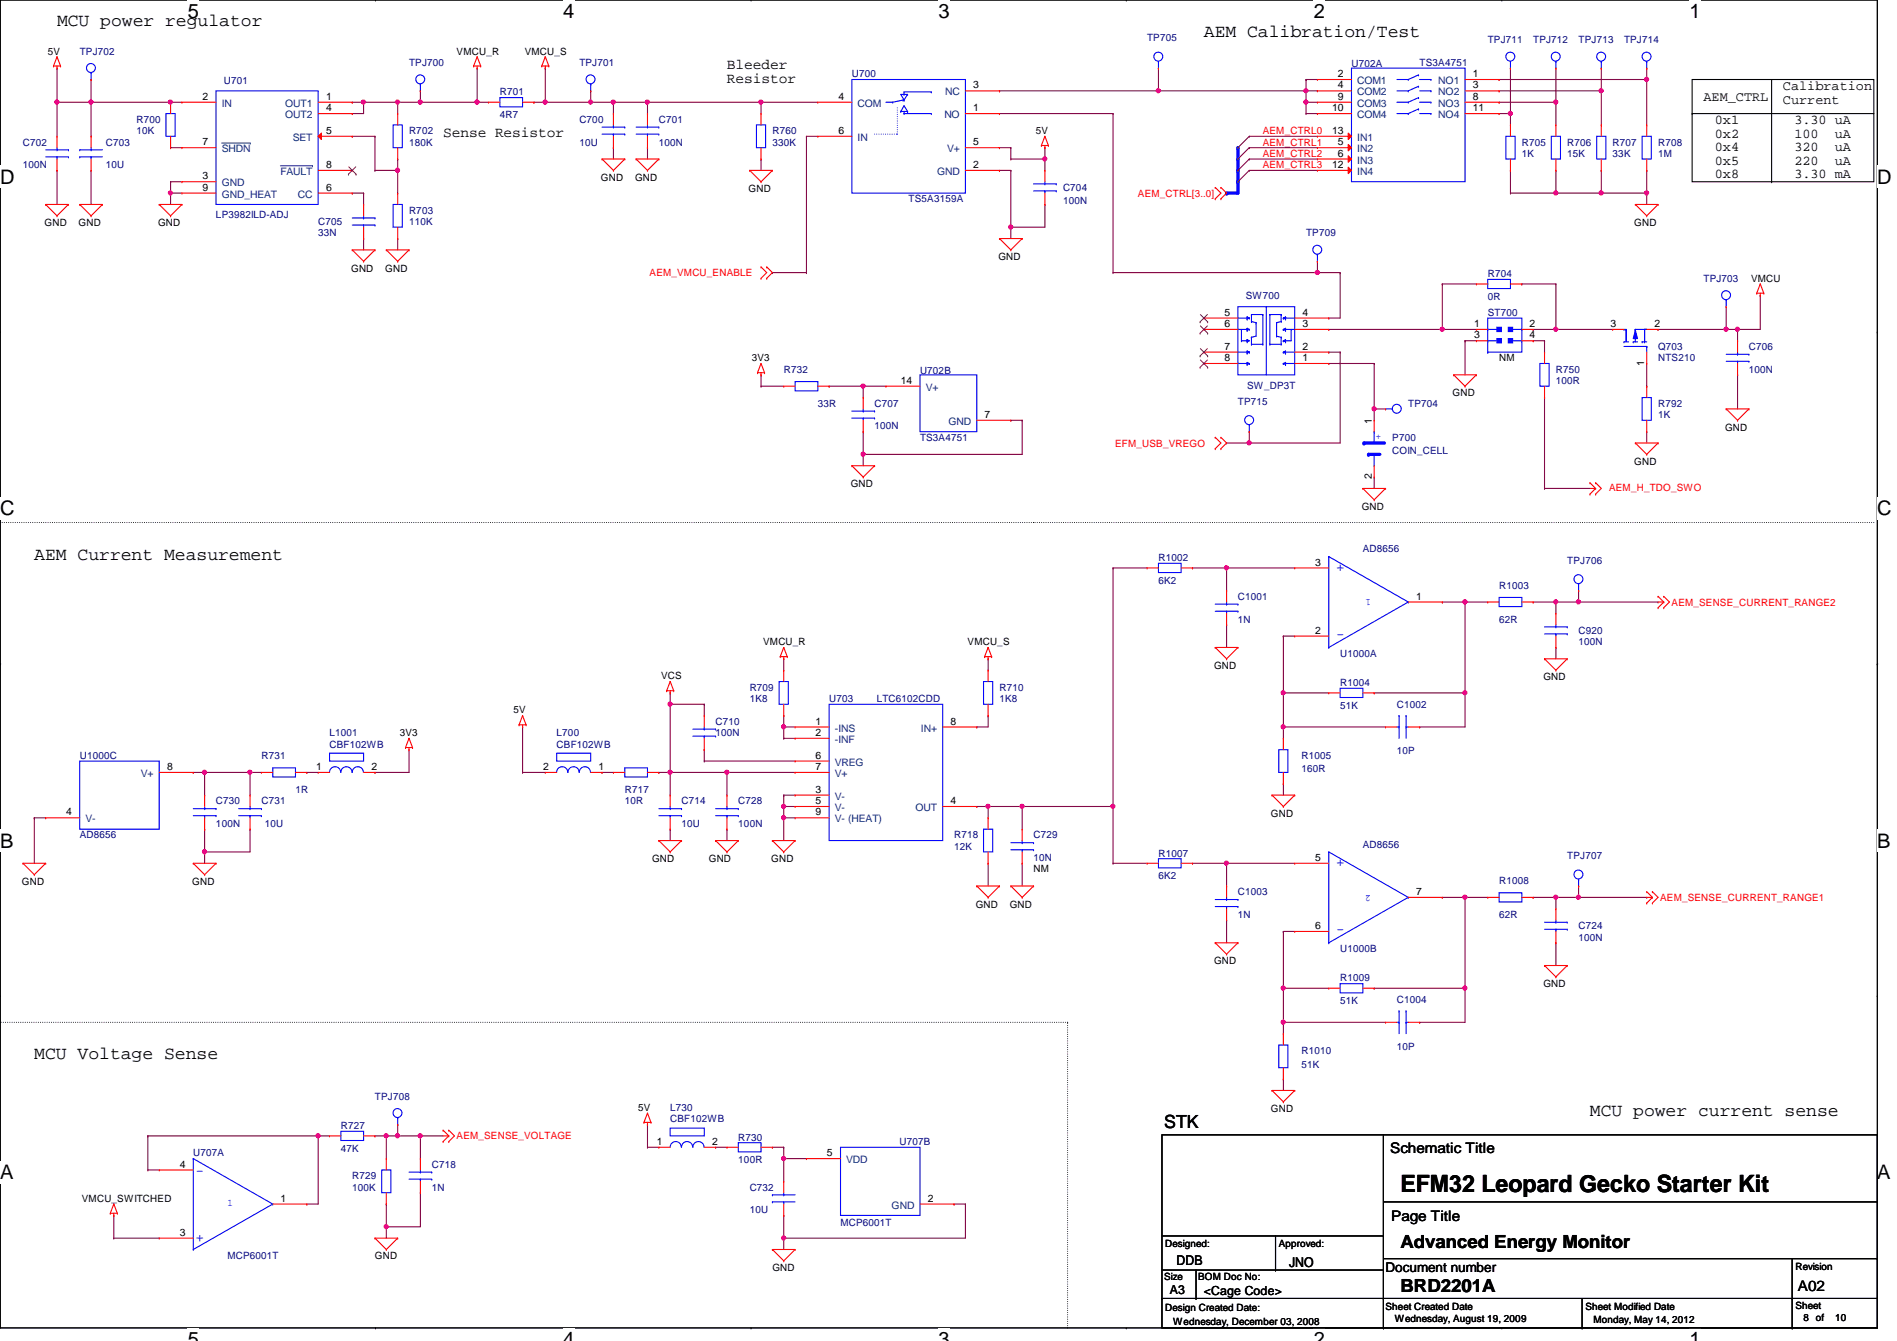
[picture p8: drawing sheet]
<svg xmlns="http://www.w3.org/2000/svg" width="297mm" height="210mm" viewBox="0 0 297 210" stroke-linecap="round" stroke-linejoin="round" font-family="sans-serif">
<defs><g id="words">
<text font-size="3.7" x="219.3" y="186.6">EFM32 Leopard Gecko Starter Kit</text>
<g font-size="3.1">
<text x="29.4" y="2.8">5</text>
<text x="88.2" y="2.8">4</text>
<text x="147" y="2.8">3</text>
<text x="205.7" y="2.8">2</text>
<text x="264.5" y="2.8">1</text>
<text x="0" y="28.7">D</text>
<text x="294" y="28.7">D</text>
<text x="0" y="80.7">C</text>
<text x="294" y="80.7">C</text>
<text x="0" y="132.7">B</text>
<text x="294" y="132.7">B</text>
<text x="0" y="184.6">A</text>
<text x="294" y="184.6">A</text>
<text x="29.4" y="210.7">5</text>
<text x="88.2" y="210.7">4</text>
<text x="147" y="210.7">3</text>
<text x="205.7" y="210.7">2</text>
<text x="264.5" y="210.7">1</text>
</g>
<g font-size="2.8">
<text x="8.9" y="4">MCU power regulator</text>
<text x="188.5" y="5.8">AEM Calibration/Test</text>
<text x="5.4" y="87.6">AEM Current Measurement</text>
<text x="5.4" y="165.8">MCU Voltage Sense</text>
<text x="182.3" y="176.6">STK</text>
<text x="249" y="174.7">MCU power current sense</text>
<text x="219.3" y="195.4">Advanced Energy Monitor</text>
<text x="219.3" y="202.3">BRD2201A</text>
</g>
<g font-size="2.3">
<text x="113.8" y="10.8">Bleeder</text>
<text x="113.8" y="13">Resistor</text>
<text x="69.4" y="21.4">Sense Resistor</text>
<text x="217.7" y="180.4">Schematic Title</text>
<text x="217.8" y="191.1">Page Title</text>
<text x="281.5" y="202.1">A02</text>
</g>
<g font-size="2.3" fill="#00f">
<text x="210.6" y="88.2" transform="rotate(180 210.6 88.2)">+</text>
<text x="210.6" y="98.7" transform="rotate(180 210.6 98.7)">-</text>
<text x="210.6" y="134.5" transform="rotate(180 210.6 134.5)">+</text>
<text x="210.6" y="144.9" transform="rotate(180 210.6 144.9)">-</text>
<text x="30.6" y="183.9">-</text>
<text x="30.6" y="194.4">+</text>
</g>
<g font-size="2.1">
<text x="266.7" y="15.9">AEM_CTRL</text>
<text x="279.2" y="14.1">Calibration</text>
<text x="279.2" y="16.2">Current</text>
<text x="268.5" y="19.4">0x1</text>
<text x="268.5" y="21.5">0x2</text>
<text x="268.5" y="23.7">0x4</text>
<text x="281" y="19.4">3.30 uA</text>
<text x="281" y="21.5">100</text>
<text x="281" y="23.7">320</text>
<text x="287.3" y="21.5">uA</text>
<text x="287.3" y="23.7">uA</text>
<text x="268.5" y="25.8">0x5</text>
<text x="268.5" y="27.9">0x8</text>
<text x="281" y="25.8">220</text>
<text x="281" y="27.9">3.30 mA</text>
<text x="287.3" y="25.8">uA</text>
<text x="184.2" y="198.1">DDB</text>
<text x="201.8" y="198.2">JNO</text>
<text x="217" y="199.1">Document number</text>
</g>
<g font-size="1.9">
<text x="183.2" y="202.5">A3</text>
<text x="188.5" y="202.7">&lt;Cage Code&gt;</text>
</g>
<g font-size="1.6">
<text x="7.5" y="8.6">5V</text>
<text x="71.5" y="8.6">VMCU_R</text>
<text x="82.2" y="8.6">VMCU_S</text>
<text x="31.7" y="15.6">2</text>
<text x="51.1" y="15.6">1</text>
<text x="51.1" y="17.4">4</text>
<text x="131.3" y="15.6">4</text>
<text x="152.4" y="13.8">3</text>
<text x="152.4" y="17.4">1</text>
<text x="208.6" y="17.4">10</text>
<text x="209.5" y="12.1">2</text>
<text x="209.5" y="13.8">4</text>
<text x="209.5" y="15.6">9</text>
<text x="230.6" y="13.8">3</text>
<text x="230.6" y="15.6">8</text>
<text x="230.6" y="17.4">11</text>
<text x="230.6" y="12.1">1</text>
<text x="31.7" y="22.7">7</text>
<text x="51.1" y="21">5</text>
<text x="131.3" y="21">6</text>
<text x="152.4" y="22.7">5</text>
<text x="162.2" y="21">5V</text>
<text x="208.6" y="21">13</text>
<text x="209.5" y="22.7">5</text>
<text x="31.7" y="28.1">3</text>
<text x="31.7" y="29.8">9</text>
<text x="51.1" y="26.3">8</text>
<text x="51.1" y="29.8">6</text>
<text x="94.1" y="28.3">GND</text>
<text x="99.4" y="28.3">GND</text>
<text x="152.4" y="26.3">2</text>
<text x="208.6" y="26.3">12</text>
<text x="209.5" y="24.5">6</text>
<text x="7" y="35.4">GND</text>
<text x="12.3" y="35.4">GND</text>
<text x="24.8" y="35.4">GND</text>
<text x="117.2" y="30.1">GND</text>
<text x="255.9" y="35.4">GND</text>
<text x="156.3" y="40.7">GND</text>
<text x="55" y="42.5">GND</text>
<text x="60.3" y="42.5">GND</text>
<text x="274.2" y="44.1">VMCU</text>
<text x="191.7" y="49.4">5</text>
<text x="191.7" y="51.2">6</text>
<text x="204" y="51.2">3</text>
<text x="204" y="49.4">4</text>
<text x="230.8" y="51.2">1</text>
<text x="230.8" y="53">3</text>
<text x="239.5" y="51.2">2</text>
<text x="239.5" y="53">4</text>
<text x="252.2" y="51.2">3</text>
<text x="259.1" y="51.2">2</text>
<text x="117.7" y="56.6">3V3</text>
<text x="191.7" y="54.7">7</text>
<text x="191.7" y="56.5">8</text>
<text x="204" y="56.5">1</text>
<text x="204" y="54.7">2</text>
<text x="234.7" y="56.6">NM</text>
<text x="257.5" y="57.2" transform="rotate(-90 257.5 57.2)">1</text>
<text x="141.1" y="60.1">14</text>
<text x="154.2" y="65.4">7</text>
<text x="227.5" y="62.1">GND</text>
<text x="214.8" y="66.3" transform="rotate(-90 214.8 66.3)">1</text>
<text x="270.1" y="67.4">GND</text>
<text x="133.2" y="76.3">GND</text>
<text x="214.8" y="75" transform="rotate(-90 214.8 75)">2</text>
<text x="255.9" y="72.7">GND</text>
<text x="213.2" y="79.8">GND</text>
<text x="205.9" y="88.5">3</text>
<text x="221.7" y="93.9">1</text>
<text x="119.5" y="101">VMCU_R</text>
<text x="151.5" y="101">VMCU_S</text>
<text x="205.9" y="99.2">2</text>
<text x="103.5" y="106.3">VCS</text>
<text x="190.1" y="104.7">GND</text>
<text x="241.7" y="106.5">GND</text>
<text x="80.4" y="111.7">5V</text>
<text x="127.7" y="113.4">1</text>
<text x="148.8" y="113.4">8</text>
<text x="62.6" y="115.2">3V3</text>
<text x="127.7" y="115.2">2</text>
<text x="127.7" y="118.7">6</text>
<text x="26.2" y="120.5">8</text>
<text x="49.5" y="120.5">1</text>
<text x="58.2" y="120.5">2</text>
<text x="85" y="120.5">2</text>
<text x="93.7" y="120.5">1</text>
<text x="127.7" y="125.9">5</text>
<text x="127.7" y="124.1">3</text>
<text x="127.7" y="120.5">7</text>
<text x="148.8" y="125.9">4</text>
<text x="10.4" y="127.6">4</text>
<text x="127.7" y="127.6">9</text>
<text x="199" y="127.8">GND</text>
<text x="102.1" y="135">GND</text>
<text x="111" y="135">GND</text>
<text x="120.8" y="135">GND</text>
<text x="161.8" y="136.6">NM</text>
<text x="205.9" y="134.7">5</text>
<text x="3.4" y="138.5">GND</text>
<text x="30.1" y="138.5">GND</text>
<text x="152.8" y="142.1">GND</text>
<text x="158.1" y="142.1">GND</text>
<text x="221.7" y="140.1">7</text>
<text x="205.9" y="145.4">6</text>
<text x="190.1" y="151">GND</text>
<text x="241.7" y="154.5">GND</text>
<text x="99.9" y="173.9">5V</text>
<text x="102.8" y="179.2">1</text>
<text x="111.5" y="179.2">2</text>
<text x="199" y="174.1">GND</text>
<text x="28.1" y="182.8">4</text>
<text x="129.5" y="181">5</text>
<text x="12.8" y="188.1">VMCU_SWITCHED</text>
<text x="43.9" y="188.1">1</text>
<text x="145.3" y="188.1">2</text>
<text x="28.1" y="193.4">3</text>
<text x="58.7" y="197">GND</text>
<text x="182.5" y="195.2">Designed:</text>
<text x="200.2" y="195.2">Approved:</text>
<text x="120.9" y="199">GND</text>
<text x="182.3" y="200.4">Size</text>
<text x="187.6" y="200.4">BOM Doc No:</text>
<text x="281.1" y="198.8">Revision</text>
<text x="182.5" y="205.2">Design Created Date:</text>
<text x="183.7" y="207.3">Wednesday, December 03, 2008</text>
<text x="217" y="205">Sheet Created Date</text>
<text x="218.4" y="207">Wednesday, August 19, 2009</text>
<text x="248.2" y="205">Sheet Modified Date</text>
<text x="249.5" y="207.1">Monday, May 14, 2012</text>
<text x="281.1" y="204.9">Sheet</text>
<text x="282.4" y="206.8">8 of</text>
<text x="287.4" y="206.8">10</text>
</g>
<g font-size="1.6" fill="#000080">
<text x="12.5" y="8.6">TPJ702</text>
<text x="64" y="10.3">TPJ700</text>
<text x="90.7" y="10.3">TPJ701</text>
<text x="179.6" y="6.4">TP705</text>
<text x="211.6" y="10.5">U702A</text>
<text x="222.3" y="10.3">TS3A4751</text>
<text x="233" y="6.8">TPJ711</text>
<text x="240.1" y="6.8">TPJ712</text>
<text x="247.2" y="6.8">TPJ713</text>
<text x="254.3" y="6.8">TPJ714</text>
<text x="35" y="13.2">U701</text>
<text x="78.3" y="14.9">R701</text>
<text x="133.4" y="12.1">U700</text>
<text x="3.6" y="22.8">C702</text>
<text x="16.6" y="22.8">C703</text>
<text x="21.4" y="19.2">R700</text>
<text x="21.4" y="21">10K</text>
<text x="64" y="21">R702</text>
<text x="64" y="22.8">180K</text>
<text x="78.3" y="18.5">4R7</text>
<text x="90.7" y="19.2">C700</text>
<text x="90.7" y="22.8">10U</text>
<text x="103.2" y="19.2">C701</text>
<text x="103.2" y="22.8">100N</text>
<text x="120.9" y="21">R760</text>
<text x="120.9" y="22.8">330K</text>
<text x="238.3" y="22.8">R705</text>
<text x="245.4" y="22.8">R706</text>
<text x="252.5" y="22.8">R707</text>
<text x="259.6" y="22.8">R708</text>
<text x="3.6" y="26.3">100N</text>
<text x="16.6" y="26.3">10U</text>
<text x="166.5" y="29.9">C704</text>
<text x="238.3" y="24.6">1K</text>
<text x="245.4" y="24.6">15K</text>
<text x="252.5" y="24.6">33K</text>
<text x="259.6" y="24.6">1M</text>
<text x="33.8" y="34.2">LP3982ILD-ADJ</text>
<text x="49.8" y="35.2">C705</text>
<text x="64" y="33.4">R703</text>
<text x="64" y="35.2">110K</text>
<text x="142.3" y="31.7">TS5A3159A</text>
<text x="166.5" y="32">100N</text>
<text x="49.8" y="37">33N</text>
<text x="204.5" y="37">TP709</text>
<text x="195.1" y="46.8">SW700</text>
<text x="233" y="43.4">R704</text>
<text x="233" y="46.9">0R</text>
<text x="266.7" y="44.1">TPJ703</text>
<text x="233" y="49.4">ST700</text>
<text x="122.7" y="58.3">R732</text>
<text x="144.1" y="58.5">U702B</text>
<text x="243.6" y="58.3">R750</text>
<text x="259.6" y="54.8">Q703</text>
<text x="259.6" y="56.6">NTS210</text>
<text x="273.9" y="54.8">C706</text>
<text x="273.9" y="58.3">100N</text>
<text x="128.1" y="63.7">33R</text>
<text x="136.9" y="63.7">C707</text>
<text x="193.8" y="63.3">TP715</text>
<text x="195.3" y="60.8">SW_DP3T</text>
<text x="220.5" y="63.7">TP704</text>
<text x="243.6" y="60.1">100R</text>
<text x="259.6" y="63.7">R792</text>
<text x="259.6" y="65.4">1K</text>
<text x="136.9" y="67.2">100N</text>
<text x="144.1" y="69">TS3A4751</text>
<text x="218" y="69">P700</text>
<text x="218" y="71.1">COIN_CELL</text>
<text x="181.4" y="87.8">R1002</text>
<text x="213.4" y="86.4">AD8656</text>
<text x="245.4" y="88.2">TPJ706</text>
<text x="181.4" y="91.4">6K2</text>
<text x="193.8" y="93.9">C1001</text>
<text x="234.7" y="92.1">R1003</text>
<text x="193.8" y="97.5">1N</text>
<text x="234.7" y="97.5">62R</text>
<text x="247.2" y="99.2">C920</text>
<text x="247.2" y="101">100N</text>
<text x="209.8" y="102.8">U1000A</text>
<text x="209.8" y="107.4">R1004</text>
<text x="112.1" y="113.5">C710</text>
<text x="117.4" y="108.1">R709</text>
<text x="117.4" y="109.9">1K8</text>
<text x="129.8" y="109.9">U703</text>
<text x="137.3" y="109.9">LTC6102CDD</text>
<text x="156.5" y="108.1">R710</text>
<text x="156.5" y="109.9">1K8</text>
<text x="209.8" y="111">51K</text>
<text x="218.7" y="110.8">C1002</text>
<text x="12.5" y="118.8">U1000C</text>
<text x="40.9" y="118.8">R731</text>
<text x="51.6" y="115.2">L1001</text>
<text x="51.6" y="117">CBF102WB</text>
<text x="87.2" y="115.2">L700</text>
<text x="87.2" y="117">CBF102WB</text>
<text x="112.1" y="115.2">100N</text>
<text x="203.8" y="118.8">R1005</text>
<text x="218.7" y="118.1">10P</text>
<text x="33.8" y="125.9">C730</text>
<text x="40.9" y="125.9">C731</text>
<text x="46.3" y="124.1">1R</text>
<text x="97.8" y="124.1">R717</text>
<text x="97.8" y="125.9">10R</text>
<text x="106.7" y="125.9">C714</text>
<text x="115.6" y="125.9">C728</text>
<text x="203.8" y="120.9">160R</text>
<text x="12.5" y="131.2">AD8656</text>
<text x="33.8" y="129.5">100N</text>
<text x="41.5" y="129.5">10U</text>
<text x="106.7" y="129.5">10U</text>
<text x="115.6" y="129.5">100N</text>
<text x="149.4" y="131.2">R718</text>
<text x="161.8" y="131.2">C729</text>
<text x="149.4" y="133">12K</text>
<text x="161.8" y="134.8">10N</text>
<text x="181.4" y="134.1">R1007</text>
<text x="181.4" y="137.6">6K2</text>
<text x="213.4" y="132.7">AD8656</text>
<text x="245.4" y="134.5">TPJ707</text>
<text x="193.8" y="140.1">C1003</text>
<text x="193.8" y="143.7">1N</text>
<text x="234.7" y="138.3">R1008</text>
<text x="234.7" y="143.7">62R</text>
<text x="209.8" y="149">U1000B</text>
<text x="247.2" y="145.5">C724</text>
<text x="247.2" y="147.2">100N</text>
<text x="209.8" y="153.6">R1009</text>
<text x="209.8" y="157.2">51K</text>
<text x="218.7" y="157">C1004</text>
<text x="203.8" y="165">R1010</text>
<text x="203.8" y="167.1">51K</text>
<text x="218.7" y="164.3">10P</text>
<text x="58.7" y="172.1">TPJ708</text>
<text x="104.9" y="173.9">L730</text>
<text x="53.4" y="176.7">R727</text>
<text x="104.9" y="175.7">CBF102WB</text>
<text x="115.6" y="178.5">R730</text>
<text x="140.8" y="179.2">U707B</text>
<text x="30.3" y="181">U707A</text>
<text x="53.4" y="180.3">47K</text>
<text x="55.2" y="184.6">R729</text>
<text x="67.6" y="182.8">C718</text>
<text x="115.6" y="182.1">100R</text>
<text x="55.2" y="186.4">100K</text>
<text x="67.6" y="186.4">1N</text>
<text x="117.4" y="186.4">C732</text>
<text x="117.4" y="189.9">10U</text>
<text x="131.6" y="191.9">MCP6001T</text>
<text x="35.6" y="197">MCP6001T</text>
</g>
<g font-size="1.6" fill="#004080">
<text x="34.7" y="16.7">IN</text>
<text x="44.7" y="16.7">OUT1</text>
<text x="134.3" y="16.7">COM</text>
<text x="148" y="14.9">NC</text>
<text x="212.5" y="13.2">COM1</text>
<text x="212.5" y="14.9">COM2</text>
<text x="212.5" y="16.7">COM3</text>
<text x="225.2" y="14.9">NO2</text>
<text x="225.2" y="16.7">NO3</text>
<text x="225.2" y="13.2">NO1</text>
<text x="34.7" y="23.8">SHDN</text>
<text x="44.7" y="18.5">OUT2</text>
<text x="45.8" y="22.1">SET</text>
<text x="134.3" y="22.1">IN</text>
<text x="147.9" y="18.5">NO</text>
<text x="148.3" y="23.8">V+</text>
<text x="212.5" y="18.5">COM4</text>
<text x="212.5" y="22.1">IN1</text>
<text x="212.5" y="23.8">IN2</text>
<text x="225.2" y="18.5">NO4</text>
<text x="34.7" y="29.2">GND</text>
<text x="43.9" y="27.4">FAULT</text>
<text x="146.7" y="27.4">GND</text>
<text x="212.5" y="25.6">IN3</text>
<text x="212.5" y="27.4">IN4</text>
<text x="34.7" y="30.9">GND_HEAT</text>
<text x="46.6" y="30.9">CC</text>
<text x="144.9" y="61.2">V+</text>
<text x="148.5" y="66.5">GND</text>
<text x="130.7" y="116.3">-INF</text>
<text x="130.7" y="114.5">-INS</text>
<text x="130.7" y="119.8">VREG</text>
<text x="144.2" y="114.5">IN+</text>
<text x="22.1" y="121.6">V+</text>
<text x="130.7" y="125.2">V-</text>
<text x="130.7" y="121.6">V+</text>
<text x="13.4" y="128.7">V-</text>
<text x="130.7" y="127">V-</text>
<text x="130.7" y="128.7">V- (HEAT)</text>
<text x="143.3" y="127">OUT</text>
<text x="132.5" y="182.1">VDD</text>
<text x="139.6" y="189.2">GND</text>
</g>
<g font-size="1.6" fill="#f00">
<text x="197.7" y="21">AEM_CTRL0</text>
<text x="197.7" y="22.8">AEM_CTRL1</text>
<text x="197.7" y="24.6">AEM_CTRL2</text>
<text x="197.7" y="26.3">AEM_CTRL3</text>
<text x="178.2" y="30.8">AEM_CTRL[3..0]</text>
<text x="101.7" y="43.2">AEM_VMCU_ENABLE</text>
<text x="174.6" y="69.9">EFM_USB_VREGO</text>
<text x="252" y="76.8">AEM_H_TDO_SWO</text>
<text x="261.7" y="94.8">AEM_SENSE_CURRENT_RANGE2</text>
<text x="260" y="141">AEM_SENSE_CURRENT_RANGE1</text>
<text x="71.5" y="178.4">AEM_SENSE_VOLTAGE</text>
</g>
<g font-size="1.6" fill="#00f">
<text x="215.4" y="67.9" transform="rotate(90 215.4 67.9)">+</text>
<text x="214.6" y="93.8" transform="rotate(180 214.6 93.8)">1</text>
<text x="214.6" y="140" transform="rotate(180 214.6 140)">2</text>
<text x="35.6" y="188.8">1</text>
</g>
</g></defs>
<path d="M0 0h294v207.9h-294z" fill="none" stroke="#000" stroke-width=".17"/>
<g fill="#fff">
<path d="M29.4 0h1.8v3.5h-1.8z"/>
<path d="M29.4 207.9h1.8v2h-1.8z"/>
</g>
<path d="M58.8 0h.1M58.8 207.9h.1" fill="none" stroke="#000" stroke-width=".17"/>
<g fill="#fff">
<path d="M88.2 0h1.7v3.5h-1.7z"/>
<path d="M88.2 207.9h1.7v2h-1.7z"/>
</g>
<path d="M117.6 0h.1M117.6 207.9h.1" fill="none" stroke="#000" stroke-width=".17"/>
<g fill="#fff">
<path d="M147 0h1.7v3.5h-1.7z"/>
<path d="M147 207.9h1.7v2h-1.7z"/>
</g>
<path d="M176.4 0h.1M176.4 207.9h.1" fill="none" stroke="#000" stroke-width=".17"/>
<g fill="#fff">
<path d="M205.7 0h1.8v3.5h-1.8z"/>
<path d="M205.7 207.9h1.8v2h-1.8z"/>
</g>
<path d="M235.2 0h.1M235.2 207.9h.1" fill="none" stroke="#000" stroke-width=".17"/>
<g fill="#fff">
<path d="M264.5 0h1.8v3.5h-1.8z"/>
<path d="M264.5 207.9h1.8v2h-1.8z"/>
<path d="M0 26h2.3v3.4h-2.3z"/>
<path d="M294 26h2.2v3.4h-2.2z"/>
<path d="M0 77.9h2.3v3.5h-2.3z"/>
<path d="M294 77.9h2.2v3.5h-2.2z"/>
</g>
<path d="M0 51.9h.1M294 51.9h.1" fill="none" stroke="#000" stroke-width=".17"/>
<g fill="#fff">
<path d="M0 129.9h2.1v3.4h-2.1z"/>
<path d="M294 129.9h2v3.4h-2z"/>
</g>
<path d="M0 103.9h.1M294 103.9h.1" fill="none" stroke="#000" stroke-width=".17"/>
<path d="M0 103.9h.1M294 103.9h.1" fill="none" stroke="#000" stroke-width=".16"/>
<g fill="#fff">
<path d="M0 181.8h2.1v3.5h-2.1z"/>
<path d="M294 181.8h2v3.5h-2z"/>
</g>
<path d="M265 12.4h28.4v16h-28.4zM265 17.8h.1M265 17.8h28.4M277.4 12.4v16M277.4 28.4h.1M0 155.9h.1M294 155.9h.1" fill="none" stroke="#000" stroke-width=".17"/>
<path d="M0 81.8h.1M161.8 81.8h.1M161.8 81.8h-161.8M293.4 81.8h-131.6M0 160h.1M167.2 160h.1M167.2 160h-167.2M167.2 207.9v-47.9" fill="none" stroke="#000" stroke-width=".17" stroke-dasharray="0 .3"/>
<path d="M8.9 10.7h.1M8.9 10.7v5.3" fill="none" stroke="#800040" stroke-width=".17"/>
<circle cx="8.9" cy="16" r=".32" fill="#f0f"/>
<circle cx="8.9" cy="16" r=".32" fill="none" stroke="#f0f" stroke-width=".17"/>
<path d="M14.3 12.4h.1M14.3 12.4v3.6M158.3 35.6h.1M158.3 35.6v1.7" fill="none" stroke="#800040" stroke-width=".17"/>
<circle cx="14.2" cy="16" r=".32" fill="#f0f"/>
<circle cx="14.2" cy="16" r=".32" fill="none" stroke="#f0f" stroke-width=".17"/>
<g fill="none" stroke="#800040" stroke-width=".17">
<path d="M8.9 16h.1M8.9 16h5.4M14.3 16h.1M14.3 16v5.3M65.8 16h.1M65.8 16h10.7M74.7 16h.1M74.7 10.7h.1M74.7 10.7v5.3M83.6 16h.1M85.4 10.7h.1M85.4 10.7v5.3h-1.8"/>
<path d="M14.3 26.7h.1M14.3 26.7v5.3M62.3 37.3h.1M62.3 37.3v1.8"/>
</g>
<circle cx="74.7" cy="16" r=".32" fill="#f0f"/>
<circle cx="74.7" cy="16" r=".32" fill="none" stroke="#f0f" stroke-width=".17"/>
<circle cx="65.8" cy="16" r=".32" fill="#f0f"/>
<circle cx="65.8" cy="16" r=".32" fill="none" stroke="#f0f" stroke-width=".17"/>
<path d="M8.9 16h.1M8.9 16v5.3M85.4 16h.1M85.4 16h7.1M8.9 26.7h.1M8.9 26.7v5.3" fill="none" stroke="#800040" stroke-width=".17"/>
<circle cx="92.5" cy="16" r=".32" fill="#f0f"/>
<circle cx="92.5" cy="16" r=".32" fill="none" stroke="#f0f" stroke-width=".17"/>
<circle cx="85.4" cy="16" r=".32" fill="#f0f"/>
<circle cx="85.4" cy="16" r=".32" fill="none" stroke="#f0f" stroke-width=".17"/>
<path d="M272.1 51.6h.1M272.1 51.6v1.7" fill="none" stroke="#800040" stroke-width=".17"/>
<circle cx="272" cy="51.5" r=".32" fill="#f0f"/>
<circle cx="272" cy="51.5" r=".32" fill="none" stroke="#f0f" stroke-width=".17"/>
<path d="M156.5 26.7h.1M156.5 26.7h1.8M158.3 24.9h.1M158.3 24.9h5.3M163.6 23.1h.1M163.6 24.9h.1M163.6 23.1v3.6" fill="none" stroke="#800040" stroke-width=".17"/>
<circle cx="163.6" cy="24.9" r=".32" fill="#f0f"/>
<circle cx="163.6" cy="24.9" r=".32" fill="none" stroke="#f0f" stroke-width=".17"/>
<path d="M158.3 35.6h.1M158.3 26.7h.1M158.3 26.7v8.9M163.6 32h.1M163.6 32v3.6h-5.3" fill="none" stroke="#800040" stroke-width=".17"/>
<circle cx="158.3" cy="35.5" r=".32" fill="#f0f"/>
<circle cx="158.3" cy="35.5" r=".32" fill="none" stroke="#f0f" stroke-width=".17"/>
<g fill="none" stroke="#800040" stroke-width=".17">
<path d="M26.7 16h.1M26.7 16h1.8M55.2 16h.1M55.2 17.8h.1M55.2 16h1.7M56.9 16h.1M56.9 16v1.8h-1.7M26.7 23.1h.1M26.7 28.4h.1M26.7 30.2h.1M26.7 23.1h1.8M26.7 28.4h1.8"/>
<path d="M26.7 30.2v1.8M26.7 30.2h1.8"/>
</g>
<circle cx="26.7" cy="30.2" r=".32" fill="#f0f"/>
<circle cx="26.7" cy="30.2" r=".32" fill="none" stroke="#f0f" stroke-width=".17"/>
<g fill="none" stroke="#800040" stroke-width=".17">
<path d="M96.1 16h.1M96.1 16v1.8M96.1 16h5.3M101.4 16h.1M101.4 16v1.8M26.7 28.4h.1M26.7 28.4v1.8M55.2 30.2h.1M55.2 21.3h.1M55.2 30.2h1.7M55.2 21.3h3.5M56.9 37.3h.1"/>
<path d="M56.9 30.2h.1M56.9 30.2v1.8M56.9 37.3v1.8M62.3 24.9h.1M62.3 24.9v1.8M96.1 23.1h.1M96.1 23.1v1.8M101.4 23.1h.1M101.4 23.1v1.8M126.3 21.3h.1M126.3 21.3h1.8M126.3 21.3v21.4"/>
<path d="M120.9 42.7h.1M120.9 42.7h5.4M126.3 42.7h.1"/>
</g>
<circle cx="62.2" cy="26.6" r=".32" fill="#f0f"/>
<circle cx="62.2" cy="26.6" r=".32" fill="none" stroke="#f0f" stroke-width=".17"/>
<path d="M56.9 16h.1M56.9 16h5.4M62.3 16h.1M62.3 16v1.8" fill="none" stroke="#800040" stroke-width=".17"/>
<circle cx="56.9" cy="16" r=".32" fill="#f0f"/>
<circle cx="56.9" cy="16" r=".32" fill="none" stroke="#f0f" stroke-width=".17"/>
<path d="M92.5 16h.1M92.5 16h3.6M58.7 21.3h.1M58.7 21.3v5.4" fill="none" stroke="#800040" stroke-width=".17"/>
<circle cx="96" cy="16" r=".32" fill="#f0f"/>
<circle cx="96" cy="16" r=".32" fill="none" stroke="#f0f" stroke-width=".17"/>
<path d="M62.3 16h.1M62.3 16h3.5M156.5 17.8h.1M156.5 17.8h17.8M270.3 51.6h.1M270.3 48v3.6M272.1 51.6h.1M275.6 46.2h.1M275.6 46.2v5.4h-3.5" fill="none" stroke="#800040" stroke-width=".17"/>
<circle cx="62.2" cy="16" r=".32" fill="#f0f"/>
<circle cx="62.2" cy="16" r=".32" fill="none" stroke="#f0f" stroke-width=".17"/>
<path d="M65.8 14.2h.1M65.8 14.2v1.8M92.5 14.2h.1M92.5 14.2v1.8M215.2 74.7h.1M215.2 64h.1M215.2 64v1.8M215.2 74.7v1.8" fill="none" stroke="#800040" stroke-width=".17"/>
<circle cx="215.2" cy="64" r=".32" fill="#f0f"/>
<circle cx="215.2" cy="64" r=".32" fill="none" stroke="#f0f" stroke-width=".17"/>
<path d="M270.3 51.6h.1M270.3 51.6h1.8" fill="none" stroke="#800040" stroke-width=".17"/>
<circle cx="270.3" cy="51.5" r=".32" fill="#f0f"/>
<circle cx="270.3" cy="51.5" r=".32" fill="none" stroke="#f0f" stroke-width=".17"/>
<g fill="none" stroke="#800040" stroke-width=".17">
<path d="M101.4 16h26.7M119.2 16h.1M119.2 16v1.8M225.8 51.6h.1M225.8 44.4h.1M225.8 51.6h5.4M225.8 44.4h5.4M225.8 44.4v7.2M229.4 53.3h.1M229.4 53.3h1.8M229.4 53.3v5.4M238.3 44.4h.1"/>
<path d="M238.3 44.4h5.3M240.1 53.3h.1M240.1 53.3h1.7M241.8 53.3h.1M241.8 53.3v1.8M243.6 44.4h.1M243.6 44.4v7.2M272.1 58.7h.1M272.1 58.7v5.3"/>
</g>
<circle cx="101.4" cy="16" r=".32" fill="#f0f"/>
<circle cx="101.4" cy="16" r=".32" fill="none" stroke="#f0f" stroke-width=".17"/>
<circle cx="119.1" cy="16" r=".32" fill="#f0f"/>
<circle cx="119.1" cy="16" r=".32" fill="none" stroke="#f0f" stroke-width=".17"/>
<path d="M119.2 24.9h.1M119.2 24.9v1.8M208.1 49.8h.1M208.1 51.6h.1M208.1 49.8h1.7M208.1 51.6h17.7M240.1 51.6h.1M240.1 51.6h3.5M257.8 56.9v3.6M257.8 60.5h.1M257.8 67.6h.1M257.8 67.6v1.7" fill="none" stroke="#800040" stroke-width=".17"/>
<circle cx="225.8" cy="51.5" r=".32" fill="#f0f"/>
<circle cx="225.8" cy="51.5" r=".32" fill="none" stroke="#f0f" stroke-width=".17"/>
<path d="M243.6 51.6h.1M243.6 51.6h8.9M192.1 69.3h.1M192.1 69.3h3.5" fill="none" stroke="#800040" stroke-width=".17"/>
<circle cx="243.6" cy="51.5" r=".32" fill="#f0f"/>
<circle cx="243.6" cy="51.5" r=".32" fill="none" stroke="#f0f" stroke-width=".17"/>
<g fill="none" stroke="#800040" stroke-width=".17">
<path d="M208.1 55.1h.1M208.1 56.9h.1M208.1 55.1h1.7M208.1 56.9h7.1M209.8 55.1h.1M209.8 55.1v14.2M215.2 56.9h.1M215.2 56.9v7.1M259.6 51.6h.1M259.6 51.6h10.7M241.8 62.2h.1M241.8 76.5h.1"/>
<path d="M241.8 62.2v14.3M241.8 76.5h7.2M174.3 88.9h.1M174.3 88.9h5.3M247.2 92.5h.1M247.2 92.5v1.7h12.4M259.6 94.2h.1"/>
</g>
<circle cx="247.2" cy="94.2" r=".32" fill="#f0f"/>
<circle cx="247.2" cy="94.2" r=".32" fill="none" stroke="#f0f" stroke-width=".17"/>
<path d="M186.7 88.9h.1M186.7 88.9h5.4M201 99.6h.1M201 99.6v8.9M201 108.5h.1M201 108.5h7.1" fill="none" stroke="#800040" stroke-width=".17"/>
<circle cx="200.9" cy="108.4" r=".32" fill="#f0f"/>
<circle cx="200.9" cy="108.4" r=".32" fill="none" stroke="#f0f" stroke-width=".17"/>
<path d="M201 99.6h.1M201 99.6h1.7M225.8 94.2h.1M225.8 94.2h3.6M229.4 94.2h.1M229.4 94.2v14.3" fill="none" stroke="#800040" stroke-width=".17"/>
<circle cx="229.4" cy="108.4" r=".32" fill="#f0f"/>
<circle cx="229.4" cy="108.4" r=".32" fill="none" stroke="#f0f" stroke-width=".17"/>
<circle cx="229.4" cy="94.2" r=".32" fill="#f0f"/>
<circle cx="229.4" cy="94.2" r=".32" fill="none" stroke="#f0f" stroke-width=".17"/>
<path d="M192.1 88.9h.1M192.1 88.9v3.6M229.4 94.2h.1M229.4 94.2h3.6M215.2 108.5h.1M215.2 108.5h14.2" fill="none" stroke="#800040" stroke-width=".17"/>
<circle cx="192" cy="88.9" r=".32" fill="#f0f"/>
<circle cx="192" cy="88.9" r=".32" fill="none" stroke="#f0f" stroke-width=".17"/>
<path d="M192.1 88.9h.1M192.1 97.8h.1M192.1 88.9h10.6M192.1 97.8v3.5M201 113.8h.1M201 113.8h16" fill="none" stroke="#800040" stroke-width=".17"/>
<circle cx="200.9" cy="113.8" r=".32" fill="#f0f"/>
<circle cx="200.9" cy="113.8" r=".32" fill="none" stroke="#f0f" stroke-width=".17"/>
<path d="M240.1 94.2h.1M240.1 94.2h3.5M243.6 94.2h.1M243.6 94.2v1.8M201 108.5h.1M201 113.8h.1M201 108.5v7.1M222.3 113.8h.1M229.4 108.5h.1M229.4 108.5v5.3h-7.1M201 122.7h.1M201 122.7v1.8" fill="none" stroke="#800040" stroke-width=".17"/>
<circle cx="243.6" cy="94.2" r=".32" fill="#f0f"/>
<circle cx="243.6" cy="94.2" r=".32" fill="none" stroke="#f0f" stroke-width=".17"/>
<g fill="none" stroke="#800040" stroke-width=".17">
<path d="M243.6 94.2h.1M243.6 94.2h3.6M243.6 101.3h.1M243.6 101.3v1.8M247.2 138.7h.1M247.2 138.7v1.8M243.6 140.5h.1M243.6 147.6h.1M243.6 140.5v1.7M243.6 147.6v3.5M243.6 140.5h14.2M257.8 140.5h.1"/>
<path d="M201 168.9h.1M201 168.9v1.8"/>
</g>
<circle cx="247.2" cy="140.4" r=".32" fill="#f0f"/>
<circle cx="247.2" cy="140.4" r=".32" fill="none" stroke="#f0f" stroke-width=".17"/>
<path d="M186.7 135.1h.1M186.7 135.1h5.4M201 154.7h.1M201 145.8h.1M201 154.7h7.1M201 145.8v8.9M201 145.8h1.7M225.8 140.5h.1M225.8 140.5h3.6M229.4 140.5h.1M229.4 140.5v14.2" fill="none" stroke="#800040" stroke-width=".17"/>
<circle cx="229.4" cy="140.4" r=".32" fill="#f0f"/>
<circle cx="229.4" cy="140.4" r=".32" fill="none" stroke="#f0f" stroke-width=".17"/>
<path d="M215.2 154.7h.1M215.2 154.7h14.2" fill="none" stroke="#800040" stroke-width=".17"/>
<circle cx="229.4" cy="154.7" r=".32" fill="#f0f"/>
<circle cx="229.4" cy="154.7" r=".32" fill="none" stroke="#f0f" stroke-width=".17"/>
<path d="M192.1 135.1h.1M192.1 135.1v3.6M192.1 135.1h10.6M229.4 140.5h.1M229.4 140.5h3.6" fill="none" stroke="#800040" stroke-width=".17"/>
<circle cx="192" cy="135.1" r=".32" fill="#f0f"/>
<circle cx="192" cy="135.1" r=".32" fill="none" stroke="#f0f" stroke-width=".17"/>
<path d="M192.1 144h.1M192.1 144v3.6M201 154.7h.1M201 154.7v5.3M201 160h.1M201 160h16" fill="none" stroke="#800040" stroke-width=".17"/>
<circle cx="200.9" cy="160" r=".32" fill="#f0f"/>
<circle cx="200.9" cy="160" r=".32" fill="none" stroke="#f0f" stroke-width=".17"/>
<circle cx="200.9" cy="154.7" r=".32" fill="#f0f"/>
<circle cx="200.9" cy="154.7" r=".32" fill="none" stroke="#f0f" stroke-width=".17"/>
<path d="M229.4 154.7h.1M229.4 154.7v5.3h-7.1M240.1 140.5h.1M240.1 140.5h3.5M201 160h.1M201 160v1.8M222.3 160h.1" fill="none" stroke="#800040" stroke-width=".17"/>
<circle cx="243.6" cy="140.4" r=".32" fill="#f0f"/>
<circle cx="243.6" cy="140.4" r=".32" fill="none" stroke="#f0f" stroke-width=".17"/>
<g fill="none" stroke="#800040" stroke-width=".17">
<path d="M64 117.3h.1M64 117.3v3.6h-5.3M5.4 128h.1M5.4 128v7.1M30.3 120.9h.1M30.3 120.9h10.6M32 129.8h.1M32 120.9h.1M32 120.9v3.6M32 129.8v3.5M39.2 129.8h.1M39.2 120.9h.1"/>
<path d="M39.2 120.9v3.6M39.2 129.8v3.5M58.7 120.9h.1"/>
</g>
<circle cx="39.1" cy="120.9" r=".32" fill="#f0f"/>
<circle cx="39.1" cy="120.9" r=".32" fill="none" stroke="#f0f" stroke-width=".17"/>
<circle cx="32" cy="120.9" r=".32" fill="#f0f"/>
<circle cx="32" cy="120.9" r=".32" fill="none" stroke="#f0f" stroke-width=".17"/>
<path d="M5.4 128h.1M5.4 128h1.8M32 133.3h.1M32 133.3v1.8M32 133.3h7.2" fill="none" stroke="#800040" stroke-width=".17"/>
<circle cx="32" cy="133.3" r=".32" fill="#f0f"/>
<circle cx="32" cy="133.3" r=".32" fill="none" stroke="#f0f" stroke-width=".17"/>
<path d="M236.5 10.7h.1M236.5 10.7v7.1" fill="none" stroke="#800040" stroke-width=".17"/>
<circle cx="236.5" cy="17.8" r=".32" fill="#f0f"/>
<circle cx="236.5" cy="17.8" r=".32" fill="none" stroke="#f0f" stroke-width=".17"/>
<path d="M236.5 30.2h.1M236.5 30.2h7.1" fill="none" stroke="#800040" stroke-width=".17"/>
<circle cx="243.6" cy="30.2" r=".32" fill="#f0f"/>
<circle cx="243.6" cy="30.2" r=".32" fill="none" stroke="#f0f" stroke-width=".17"/>
<path d="M243.6 10.7h.1M243.6 10.7v5.3" fill="none" stroke="#800040" stroke-width=".17"/>
<circle cx="243.6" cy="16" r=".32" fill="#f0f"/>
<circle cx="243.6" cy="16" r=".32" fill="none" stroke="#f0f" stroke-width=".17"/>
<path d="M234.7 16h.1M234.7 14.2h.1M234.7 16h8.9M250.7 10.7h.1M250.7 10.7v3.5h-16" fill="none" stroke="#800040" stroke-width=".17"/>
<circle cx="250.7" cy="14.2" r=".32" fill="#f0f"/>
<circle cx="250.7" cy="14.2" r=".32" fill="none" stroke="#f0f" stroke-width=".17"/>
<path d="M204.5 14.2h.1M204.5 14.2h1.8M234.7 12.4h.1M257.8 10.7h.1M257.8 10.7v1.7h-23.1" fill="none" stroke="#800040" stroke-width=".17"/>
<circle cx="257.8" cy="12.4" r=".32" fill="#f0f"/>
<circle cx="257.8" cy="12.4" r=".32" fill="none" stroke="#f0f" stroke-width=".17"/>
<path d="M193.8 28.4v1.8" fill="none" stroke="#00f" stroke-width=".51"/>
<circle cx="193.8" cy="28.4" r=".25" fill="#00f"/>
<path d="M250.7 30.2h.1M250.7 30.2h7.1" fill="none" stroke="#800040" stroke-width=".17"/>
<circle cx="257.8" cy="30.2" r=".32" fill="#f0f"/>
<circle cx="257.8" cy="30.2" r=".32" fill="none" stroke="#f0f" stroke-width=".17"/>
<circle cx="250.7" cy="30.2" r=".32" fill="#f0f"/>
<circle cx="250.7" cy="30.2" r=".32" fill="none" stroke="#f0f" stroke-width=".17"/>
<g fill="none" stroke="#800040" stroke-width=".17">
<path d="M204.5 16h.1M204.5 17.8h.1M204.5 14.2h.1M204.5 14.2v3.6M204.5 17.8h1.8M236.5 26.7h.1M236.5 26.7v3.5M243.6 26.7h.1M243.6 30.2h.1M243.6 26.7v3.5M250.7 26.7h.1M250.7 26.7v3.5h-7.1"/>
<path d="M257.8 30.2h.1M257.8 30.2v1.8"/>
</g>
<circle cx="204.5" cy="16" r=".32" fill="#f0f"/>
<circle cx="204.5" cy="16" r=".32" fill="none" stroke="#f0f" stroke-width=".17"/>
<path d="M204.5 16h.1M204.5 16h1.8" fill="none" stroke="#800040" stroke-width=".17"/>
<path d="M193.8 23.1v1.8" fill="none" stroke="#00f" stroke-width=".51"/>
<circle cx="193.8" cy="23.1" r=".25" fill="#00f"/>
<path d="M193.8 24.9v1.8" fill="none" stroke="#00f" stroke-width=".51"/>
<circle cx="193.8" cy="24.9" r=".25" fill="#00f"/>
<path d="M193.8 26.7v1.7" fill="none" stroke="#00f" stroke-width=".51"/>
<circle cx="193.8" cy="26.7" r=".25" fill="#00f"/>
<g fill="none" stroke="#800040" stroke-width=".17">
<path d="M204.5 12.4h.1M204.5 12.4h1.8M204.5 12.4v1.8M234.7 17.8h.1M234.7 17.8h1.8M236.5 17.8h.1M236.5 17.8v1.8M243.6 16h.1M243.6 16v3.6M250.7 14.2h.1M250.7 14.2v5.4M257.8 12.4h.1"/>
<path d="M257.8 12.4v7.2M195.6 21.3h.1M195.6 23.1h.1M195.6 24.9h.1M195.6 26.7h.1M195.6 21.3h10.7M195.6 23.1h10.7M195.6 24.9h10.7M195.6 26.7h10.7M257.8 26.7h.1M257.8 26.7v3.5"/>
</g>
<path d="M192.1 30.2h1.7" fill="none" stroke="#00f" stroke-width=".51"/>
<circle cx="192.1" cy="30.2" r=".25" fill="#00f"/>
<path d="M181.4 10.7h.1M181.4 14.2h.1M181.4 10.7v3.5M181.4 14.2h23.1" fill="none" stroke="#800040" stroke-width=".17"/>
<circle cx="204.5" cy="14.2" r=".32" fill="#f0f"/>
<circle cx="204.5" cy="14.2" r=".32" fill="none" stroke="#f0f" stroke-width=".17"/>
<circle cx="181.4" cy="14.2" r=".32" fill="#f0f"/>
<circle cx="181.4" cy="14.2" r=".32" fill="none" stroke="#f0f" stroke-width=".17"/>
<path d="M156.5 14.2h.1M156.5 14.2h24.9M174.3 17.8h.1M174.3 17.8v24.9M174.3 42.7h.1M174.3 42.7h32" fill="none" stroke="#800040" stroke-width=".17"/>
<circle cx="206.3" cy="42.6" r=".32" fill="#f0f"/>
<circle cx="206.3" cy="42.6" r=".32" fill="none" stroke="#f0f" stroke-width=".17"/>
<path d="M195.6 67.6h.1M195.6 69.3h.1M195.6 67.6v1.7M195.6 69.3h14.2M215.2 64h.1M215.2 64h1.8" fill="none" stroke="#800040" stroke-width=".17"/>
<circle cx="195.6" cy="69.3" r=".32" fill="#f0f"/>
<circle cx="195.6" cy="69.3" r=".32" fill="none" stroke="#f0f" stroke-width=".17"/>
<path d="M174.3 88.9v37.3M174.3 126.2h.1" fill="none" stroke="#800040" stroke-width=".17"/>
<circle cx="174.3" cy="126.2" r=".32" fill="#f0f"/>
<circle cx="174.3" cy="126.2" r=".32" fill="none" stroke="#f0f" stroke-width=".17"/>
<path d="M14.3 16h.1M14.3 16h12.4M156.5 23.1h.1M156.5 23.1h1.8M158.3 23.1h.1M158.3 23.1v1.8M206.3 42.7h.1M206.3 40.9h.1M206.3 42.7h3.5M206.3 40.9v1.8M209.8 42.7h.1M209.8 42.7v7.1" fill="none" stroke="#800040" stroke-width=".17"/>
<circle cx="26.7" cy="16" r=".32" fill="#f0f"/>
<circle cx="26.7" cy="16" r=".32" fill="none" stroke="#f0f" stroke-width=".17"/>
<path d="M58.7 26.7h.1M58.7 26.7h3.6M62.3 26.7h.1M62.3 26.7v3.5M160.1 126.2h.1M160.1 126.2v3.6M174.3 135.1h.1M174.3 135.1h5.3" fill="none" stroke="#800040" stroke-width=".17"/>
<circle cx="160" cy="126.2" r=".32" fill="#f0f"/>
<circle cx="160" cy="126.2" r=".32" fill="none" stroke="#f0f" stroke-width=".17"/>
<path d="M122.7 112h.1M122.7 112v1.8M113.8 129.8h.1M113.8 120.9h.1M113.8 120.9v3.6M113.8 129.8v1.8M113.8 120.9h10.7M160.1 135.1h.1M160.1 135.1v3.6" fill="none" stroke="#800040" stroke-width=".17"/>
<circle cx="122.7" cy="113.8" r=".32" fill="#f0f"/>
<circle cx="122.7" cy="113.8" r=".32" fill="none" stroke="#f0f" stroke-width=".17"/>
<path d="M110.3 119.1h.1M110.3 117.3h.1M110.3 119.1h14.2M110.3 117.3v1.8M122.7 113.8h.1M122.7 115.6h.1M122.7 113.8h1.8M122.7 113.8v1.8M122.7 115.6h1.8M104.9 120.9h8.9M113.8 120.9h.1" fill="none" stroke="#800040" stroke-width=".17"/>
<circle cx="104.9" cy="120.9" r=".32" fill="#f0f"/>
<circle cx="104.9" cy="120.9" r=".32" fill="none" stroke="#f0f" stroke-width=".17"/>
<circle cx="113.8" cy="120.9" r=".32" fill="#f0f"/>
<circle cx="113.8" cy="120.9" r=".32" fill="none" stroke="#f0f" stroke-width=".17"/>
<path d="M110.3 110.2h.1M110.3 110.2v1.8M154.7 126.2h.1M154.7 126.2h5.4" fill="none" stroke="#800040" stroke-width=".17"/>
<circle cx="154.7" cy="126.2" r=".32" fill="#f0f"/>
<circle cx="154.7" cy="126.2" r=".32" fill="none" stroke="#f0f" stroke-width=".17"/>
<path d="M122.7 128h.1M122.7 128v3.6M154.7 126.2h.1M154.7 135.1h.1M154.7 126.2v1.8M154.7 135.1v3.6" fill="none" stroke="#800040" stroke-width=".17"/>
<circle cx="122.7" cy="128" r=".32" fill="#f0f"/>
<circle cx="122.7" cy="128" r=".32" fill="none" stroke="#f0f" stroke-width=".17"/>
<path d="M122.7 124.5h.1M122.7 126.2h.1M122.7 124.5h1.8M122.7 126.2h1.8M122.7 124.5v1.7" fill="none" stroke="#800040" stroke-width=".17"/>
<circle cx="122.7" cy="126.2" r=".32" fill="#f0f"/>
<circle cx="122.7" cy="126.2" r=".32" fill="none" stroke="#f0f" stroke-width=".17"/>
<g fill="none" stroke="#800040" stroke-width=".17">
<path d="M104.9 110.2h.1M104.9 110.2v14.3M104.9 110.2h5.4M152.9 113.8h.1M152.9 113.8h1.8M81.8 120.9h.1M81.8 120.9h3.6M94.3 120.9h.1M94.3 120.9h1.8M103.2 120.9h.1M103.2 120.9h1.7M104.9 120.9h.1"/>
<path d="M104.9 129.8h.1M104.9 129.8v1.8M122.7 128h.1M122.7 126.2h.1M122.7 128h1.8M122.7 126.2v1.8M152.9 126.2h.1M152.9 126.2h1.8"/>
</g>
<circle cx="104.9" cy="110.2" r=".32" fill="#f0f"/>
<circle cx="104.9" cy="110.2" r=".32" fill="none" stroke="#f0f" stroke-width=".17"/>
<g fill="none" stroke="#800040" stroke-width=".17">
<path d="M81.8 113.8h.1M81.8 113.8v7.1M104.9 108.5h.1M104.9 108.5v1.7M122.7 103.1h.1M122.7 103.1v1.8M154.7 103.1h.1M154.7 112h.1M154.7 103.1v1.8M154.7 112v1.8M160.1 126.2h.1M160.1 126.2h14.2"/>
<path d="M60.5 177.8h.1M60.5 177.8h1.8M101.4 179.6h.1M101.4 176h.1M101.4 179.6h1.8M101.4 176v3.6M120.9 179.6h.1M120.9 179.6h1.8M122.7 179.6h.1M122.7 179.6v5.3M122.7 181.4h.1M122.7 181.4h3.6"/>
</g>
<circle cx="122.7" cy="181.3" r=".32" fill="#f0f"/>
<circle cx="122.7" cy="181.3" r=".32" fill="none" stroke="#f0f" stroke-width=".17"/>
<path d="M122.7 193.8h.1M122.7 193.8h28.5" fill="none" stroke="#800040" stroke-width=".17"/>
<circle cx="122.7" cy="193.8" r=".32" fill="#f0f"/>
<circle cx="122.7" cy="193.8" r=".32" fill="none" stroke="#f0f" stroke-width=".17"/>
<path d="M62.3 176h.1M62.3 176v1.8M112.1 179.6h.1M112.1 179.6h1.7M122.7 190.2h.1M122.7 193.8h.1M122.7 190.2v5.4M149.4 188.5h.1M149.4 188.5h1.8M151.2 188.5h.1M151.2 188.5v5.3" fill="none" stroke="#800040" stroke-width=".17"/>
<circle cx="62.2" cy="177.8" r=".32" fill="#f0f"/>
<circle cx="62.2" cy="177.8" r=".32" fill="none" stroke="#f0f" stroke-width=".17"/>
<path d="M48 188.5h.1M48 188.5h1.8M60.5 192h.1M60.5 192v1.8" fill="none" stroke="#800040" stroke-width=".17"/>
<circle cx="60.5" cy="192" r=".32" fill="#f0f"/>
<circle cx="60.5" cy="192" r=".32" fill="none" stroke="#f0f" stroke-width=".17"/>
<path d="M23.2 177.8h.1M23.2 177.8h26.6M49.8 177.8h.1M49.8 177.8v10.7" fill="none" stroke="#800040" stroke-width=".17"/>
<circle cx="49.8" cy="177.8" r=".32" fill="#f0f"/>
<circle cx="49.8" cy="177.8" r=".32" fill="none" stroke="#f0f" stroke-width=".17"/>
<path d="M23.2 177.8h.1M23.2 177.8v5.3M49.8 177.8h.1M49.8 177.8h1.8M65.8 177.8h.1M65.8 177.8v3.6M17.8 193.8h.1M17.8 190.2h.1M17.8 193.8h7.1M17.8 190.2v3.6M23.2 183.1h.1M23.2 183.1h1.7" fill="none" stroke="#800040" stroke-width=".17"/>
<circle cx="65.8" cy="177.8" r=".32" fill="#f0f"/>
<circle cx="65.8" cy="177.8" r=".32" fill="none" stroke="#f0f" stroke-width=".17"/>
<path d="M58.7 177.8h.1M58.7 177.8h1.8M60.5 177.8h.1M60.5 177.8v3.6M62.3 177.8h.1M62.3 177.8h3.5M60.5 192h.1M60.5 188.5h.1M60.5 192h5.3M60.5 188.5v3.5" fill="none" stroke="#800040" stroke-width=".17"/>
<circle cx="60.5" cy="177.8" r=".32" fill="#f0f"/>
<circle cx="60.5" cy="177.8" r=".32" fill="none" stroke="#f0f" stroke-width=".17"/>
<g fill="none" stroke="#800040" stroke-width=".17">
<path d="M135.2 60.5h.1M135.2 67.6h.1M135.2 71.1h.1M135.2 60.5h3.5M135.2 67.6v3.5M135.2 71.1h24.9M48 120.9h.1M48 120.9h1.8M174.3 126.2h.1M174.3 126.2v8.9M65.8 177.8h.1M65.8 177.8h3.6"/>
<path d="M65.8 186.7h.1M65.8 186.7v5.3"/>
</g>
<circle cx="135.1" cy="71.1" r=".32" fill="#f0f"/>
<circle cx="135.1" cy="71.1" r=".32" fill="none" stroke="#f0f" stroke-width=".17"/>
<path d="M129.8 60.5h.1M129.8 60.5h5.4M135.2 71.1h.1M135.2 60.5h.1M135.2 60.5v1.7M135.2 71.1v1.8" fill="none" stroke="#800040" stroke-width=".17"/>
<circle cx="135.1" cy="60.4" r=".32" fill="#f0f"/>
<circle cx="135.1" cy="60.4" r=".32" fill="none" stroke="#f0f" stroke-width=".17"/>
<g fill="none" stroke="#800040" stroke-width=".17">
<path d="M193.8 23.1h.1M193.8 24.9h.1M193.8 26.7h.1M193.8 28.4h.1M195.6 21.3l-1.8 1.8M195.6 23.1l-1.8 1.8M195.6 24.9l-1.8 1.8M195.6 26.7l-1.8 1.7M119.2 58.7h.1M119.2 58.7v1.8M119.2 60.5h.1M119.2 60.5h3.5"/>
<path d="M158.3 65.8h.1M158.3 65.8h1.8M160.1 65.8h.1M160.1 65.8v5.3"/>
</g>
<g fill="none" stroke="#f00" stroke-width=".17">
<path d="M8.4 10.3h.1M8.4 10.3h1.1M8.9 10.7h.1M8.9 8.9h.1M8.9 10.3v.4M8.9 8.9l-.5 1.4M8.9 8.9l.6 1.4M9.5 10.3h.1M14.3 12.4h.1M26.7 16h.1M26.7 16v1.8M65.8 14.2h.1"/>
<path d="M74.2 10.3h.1M74.2 10.3h1.1M74.7 10.7h.1M74.7 8.9h.1M74.7 10.3v.4M74.7 8.9l-.5 1.4M74.7 8.9l.6 1.4M75.3 10.3h.1M84.8 10.3h.1M84.8 10.3h1.1M85.4 10.7h.1M85.4 8.9h.1"/>
<path d="M85.4 10.3v.4M85.4 8.9l-.6 1.4M85.4 8.9l.5 1.4M85.9 10.3h.1M181.4 10.7h.1M7.2 32h.1M7.2 32h3.5M7.2 32l1.7 1.8M8.9 33.8h.1M10.7 32h.1M10.7 32l-1.8 1.8M12.5 32h.1"/>
<path d="M12.5 32h3.5M12.5 32l1.8 1.8M14.3 33.8h.1M16 32h.1M16 32l-1.7 1.8M24.9 32h.1M24.9 32h3.6M24.9 32l1.8 1.8M26.7 33.8h.1M26.7 23.1h.1M26.7 21.3v1.8M28.5 32h.1"/>
<path d="M28.5 32l-1.8 1.8M55.2 39.1h.1M55.2 39.1h3.5M55.2 39.1l1.7 1.8M56.9 32h.1M56.9 37.3h.1M56.9 32v1.8M56.9 35.6v1.7M58.7 39.1h.1M58.7 39.1l-1.8 1.8M60.5 39.1h.1M60.5 39.1h3.5"/>
<path d="M60.5 39.1l1.8 1.8M64 39.1h.1M64 39.1l-1.7 1.8M94.3 24.9h.1M94.3 24.9h3.5M94.3 24.9l1.8 1.8M96.1 26.7h.1M97.8 24.9h.1M97.8 24.9l-1.7 1.8M99.6 24.9h.1M99.6 24.9h3.6M99.6 24.9l1.8 1.8"/>
<path d="M101.4 26.7h.1M103.2 24.9h.1M103.2 24.9l-1.8 1.8M117.4 26.7h.1M117.4 26.7h3.5M117.4 26.7l1.8 1.7M119.2 28.4h.1M120.9 26.7h.1M120.9 26.7l-1.7 1.7M156.5 37.3h.1M156.5 37.3h3.6M156.5 37.3l1.8 1.8"/>
<path d="M158.3 39.1h.1M160.1 37.3h.1M160.1 37.3l-1.8 1.8M163.1 22.8h.1M163.1 22.8h1.1M163.6 23.1h.1M163.6 21.3h.1M163.6 22.8v.3M163.6 21.3l-.5 1.5M163.6 21.3l.6 1.5M164.2 22.8h.1M190.3 29.3h.1"/>
<path d="M190.3 31.1h.1M190.3 29.3l.9 .9-.9 .9M191.2 29.3h.1M191.2 31.1h.1M191.2 29.3l.9 .9-.9 .9M256.1 32h.1M256.1 32h3.5M256.1 32l1.7 1.8M257.8 33.8h.1M259.6 32h.1M259.6 32l-1.8 1.8M56.9 40.9h.1"/>
<path d="M62.3 40.9h.1M118.6 58.3h.1M118.6 58.3h1.1M119.2 58.7h.1M119.2 56.9h.1M119.2 41.8h.1M119.2 43.6h.1M119.2 58.3v.4M119.2 56.9l-.6 1.4M119.2 56.9l.5 1.4M119.2 41.8l.9 .9-.9 .9M119.7 58.3h.1"/>
<path d="M120.1 41.8h.1M120.1 43.6h.1M120.1 41.8l.8 .9-.8 .9M206.3 40.9h.1M227.6 58.7h.1M227.6 58.7h3.6M227.6 58.7l1.8 1.8M231.2 58.7h.1M231.2 58.7l-1.8 1.8M275.1 45.9h.1M275.1 45.9h1.1M275.6 46.2h.1"/>
<path d="M275.6 44.4h.1M275.6 45.9v.3M275.6 44.4l-.5 1.5M275.6 44.4l.6 1.5M276.2 45.9h.1M122.7 60.5h.1M122.7 60.5h1.8M128.1 60.5h1.7M129.8 60.5h.1M133.4 72.9h.1M133.4 72.9h3.5M133.4 72.9l1.8 1.8"/>
<path d="M135.2 74.7h.1M136.9 72.9h.1M136.9 72.9l-1.7 1.8M190.3 68.5h.1M190.3 70.2h.1M190.3 68.5l.9 .8-.9 .9M191.2 68.5h.1M191.2 70.2h.1M191.2 68.5l.9 .8-.9 .9M213.4 76.5h.1M213.4 76.5h3.6M213.4 76.5l1.8 1.7"/>
<path d="M215.2 78.2h.1M217 76.5h.1M217 64h.1M217 76.5l-1.8 1.7M229.4 60.5h.1M249 75.6h.1M249 77.3h.1M249 76.5h.8M249 75.6l.8 .9M249.8 75.6h.1M249.8 77.3h.1M249.8 76.5h.1"/>
<path d="M249.8 75.6l.9 .9-.9 .8M249.8 76.5l-.8 .8M256.1 69.3h.1M256.1 69.3h3.5M256.1 69.3l1.7 1.8M257.8 71.1h.1M257.8 67.6h.1M257.8 60.5h.1M257.8 60.5v1.7M257.8 65.8v1.8M259.6 69.3h.1M259.6 69.3l-1.8 1.8"/>
<path d="M270.3 64h.1M270.3 64h3.6M270.3 64l1.8 1.8M272.1 65.8h.1M273.9 64h.1M273.9 64l-1.8 1.8M202.7 99.6h.1M202.7 88.9h.1M202.7 99.6h5.4M202.7 88.9h5.4M220.5 94.2h5.3M225.8 94.2h.1"/>
<path d="M243.6 96h.1M243.6 96v1.8M243.6 99.6v1.7M259.6 93.3h.1M259.6 95.1h.1M259.6 93.3l.9 .9M259.6 94.2h.9M260.5 93.3h.1M260.5 95.1h.1M260.5 94.2h.1M260.5 93.3l.9 .9-.9 .9M260.5 94.2l-.9 .9"/>
<path d="M63.5 117h.1M63.5 117h1.1M64 117.3h.1M64 115.6h.1M64 117v.3M64 115.6l-.5 1.4M64 115.6l.6 1.4M64.6 117h.1M81.3 113.5h.1M81.3 113.5h1.1M81.8 113.8h.1M81.8 112h.1"/>
<path d="M81.8 113.5v.3M81.8 112l.6 1.5M81.8 112l-.5 1.5M82.4 113.5h.1M104.4 108.1h.1M104.4 108.1h1.1M104.9 108.5h.1M104.9 106.7h.1M104.9 108.1v.4M104.9 106.7l-.5 1.4M104.9 106.7l.6 1.4M105.5 108.1h.1"/>
<path d="M110.3 112h.1M110.3 117.3h.1M110.3 112v1.8M110.3 115.6v1.7M122.2 102.8h.1M122.2 102.8h1.1M122.7 103.1h.1M122.7 101.3h.1M122.7 102.8v.3M122.7 101.3l-.5 1.5M122.7 101.3l.6 1.5M123.3 102.8h.1"/>
<path d="M154.2 102.8h.1M154.2 102.8h1.1M154.7 103.1h.1M154.7 101.3h.1M154.7 102.8v.3M154.7 101.3l-.5 1.5M154.7 101.3l.6 1.5M155.3 102.8h.1M190.3 101.3h.1M190.3 101.3h3.5M190.3 101.3l1.8 1.8M192.1 103.1h.1"/>
<path d="M193.8 101.3h.1M193.8 101.3l-1.7 1.8M241.8 103.1h.1M241.8 103.1h3.6M241.8 103.1l1.8 1.8M243.6 104.9h.1M243.6 101.3h.1M245.4 103.1h.1M245.4 103.1l-1.8 1.8M3.6 135.1h.1M3.6 135.1h3.6M3.6 135.1l1.8 1.8"/>
<path d="M5.4 136.9h.1M7.2 135.1h.1M7.2 128h.1M7.2 135.1l-1.8 1.8M7.2 128h5.3M24.9 120.9h5.4M30.3 135.1h.1M30.3 120.9h.1M30.3 135.1h3.5M30.3 135.1l1.7 1.8M32 136.9h.1M33.8 135.1h.1"/>
<path d="M33.8 135.1l-1.8 1.8M103.2 131.6h.1M103.2 131.6h3.5M103.2 131.6l1.7 1.7M104.9 133.3h.1M106.7 131.6h.1M106.7 131.6l-1.8 1.7M112.1 131.6h.1M112.1 131.6h3.5M112.1 131.6l1.7 1.7M113.8 133.3h.1M115.6 131.6h.1"/>
<path d="M115.6 131.6l-1.8 1.7M120.9 131.6h.1M120.9 131.6h3.6M120.9 131.6l1.8 1.7M122.7 133.3h.1M124.5 131.6h.1M124.5 131.6l-1.8 1.7M152.9 138.7h.1M152.9 138.7h3.6M152.9 138.7l1.8 1.8M156.5 138.7h.1M156.5 138.7l-1.8 1.8"/>
<path d="M158.3 138.7h.1M158.3 138.7h3.5M158.3 138.7l1.8 1.8M161.8 138.7h.1M161.8 138.7l-1.7 1.8M199.2 124.5h.1M199.2 124.5h3.5M199.2 124.5l1.8 1.7M201 126.2h.1M202.7 124.5h.1M202.7 135.1h.1M202.7 124.5l-1.7 1.7"/>
<path d="M202.7 135.1h5.4M257.8 139.6h.1M257.8 139.6l.9 .9M258.7 139.6h.1M258.7 139.6l.9 .9-.9 .9M154.7 140.5h.1M160.1 140.5h.1M190.3 147.6h.1M190.3 147.6h3.5M190.3 147.6l1.8 1.8M192.1 149.4h.1M193.8 147.6h.1"/>
<path d="M193.8 147.6l-1.7 1.8M202.7 145.8h.1M202.7 145.8h5.4M220.5 140.5h5.3M225.8 140.5h.1M241.8 151.1h.1M241.8 151.1h3.6M241.8 151.1l1.8 1.8M243.6 152.9h.1M245.4 151.1h.1M245.4 151.1l-1.8 1.8M257.8 141.4h.1"/>
<path d="M257.8 140.5h.9M258.7 141.4h.1M258.7 140.5h.1M258.7 140.5l-.9 .9M62.3 176h.1M69.4 176.9h.1M69.4 178.7h.1M69.4 176.9l.9 .9M69.4 177.8h.9M70.3 176.9h.1M70.3 178.7h.1M70.3 177.8h.1"/>
<path d="M70.3 176.9l.9 .9-.9 .9M70.3 177.8l-.9 .9M100.8 175.7h.1M100.8 175.7h1.1M101.4 176h.1M101.4 174.2h.1M101.4 175.7v.3M101.4 174.2l-.6 1.5M101.4 174.2l.5 1.5M101.9 175.7h.1M199.2 170.7h.1M199.2 170.7h3.5"/>
<path d="M199.2 170.7l1.8 1.8M201 172.5h.1M202.7 170.7h.1M202.7 170.7l-1.7 1.8M17.3 189.9h.1M17.3 189.9h1.1M17.8 190.2h.1M17.8 188.5h.1M17.8 189.9v.3M17.8 188.5l-.5 1.4M17.8 188.5l.6 1.4M18.4 189.9h.1"/>
<path d="M58.7 193.8h.1M58.7 193.8h3.6M58.7 193.8l1.8 1.8M60.5 195.6h.1M62.3 193.8h.1M62.3 193.8l-1.8 1.8M120.9 195.6h.1M120.9 195.6h3.6M120.9 195.6l1.8 1.8M122.7 197.4h.1M124.5 195.6h.1M124.5 195.6l-1.8 1.8"/>
</g>
<g fill="none" stroke="#000" stroke-width=".17">
<path d="M181.9 177.6h112.1v30.3h-112.1zM216.6 177.6v30.3M181.9 198.8h34.7M181.9 193.5h34.7M187.3 198.8v4.4M199.7 198.8h.1M199.7 193.5v5.3M216.6 198.8h.1M216.6 193.5h.1M216.6 188.1h77.4M216.6 197h77.4M280.6 197v10.9"/>
<path d="M294 188.1h.1M294 197h.1M181.9 203.2h.1M181.9 203.2h112.1M187.3 203.2h.1M216.6 203.2h.1M216.6 207.9h.1M247.7 207.9h.1M247.7 203.2v4.7M280.6 203.2h.1M280.6 207.9h.1"/>
</g>
<g fill="none" stroke="#00f" stroke-width=".17">
<path d="M14.3 11.4h.1M14.3 11.4v1M26 17.8h1.4v3.5h-1.4zM65.8 13.2h.1M65.8 13.2v1M181.4 9.6h.1M181.4 9.6v1.1M55.2 34.1h3.5M55.2 35.2h3.5M56.9 35.2h.1M56.9 34.1h.1M56.9 33.8v.3"/>
<path d="M56.9 35.2v.4M58.7 34.1h.1M58.7 35.2h.1M206.3 39.8h.1M206.3 39.8v1.1M124.5 59.7h3.6v1.5h-3.6zM217 64h1M218 64h.1M257.1 62.2h1.5v3.6h-1.5zM208.1 87.1h.1M208.1 87.1v14.2M208.1 87.1l12.4 7.1"/>
<path d="M220.5 94.2h.1M220.5 94.2l-12.4 7.1M241.8 98.1h3.6M241.8 99.2h3.6M243.6 99.2h.1M243.6 98.1h.1M243.6 97.8v.3M243.6 99.2v.4M245.4 98.1h.1M245.4 99.2h.1M12.5 119.1h12.4v10.7h-12.4zM108.5 114.1h3.6"/>
<path d="M108.5 115.2h3.6M110.3 115.2h.1M110.3 114.1h.1M110.3 113.8v.3M110.3 115.2v.4M112.1 114.1h.1M112.1 115.2h.1M208.1 101.3h.1M208.1 133.3h.1M208.1 133.3v14.3M208.1 133.3l12.4 7.2M208.1 147.6h.1"/>
<path d="M220.5 140.5h.1M220.5 140.5l-12.4 7.1M62.3 175h.1M62.3 175v1"/>
<circle cx="14.2" cy="10.6" r=".7"/>
<circle cx="65.8" cy="12.4" r=".7"/>
<circle cx="181.4" cy="8.9" r=".7"/>
<circle cx="206.3" cy="39.1" r=".7"/>
<circle cx="218.7" cy="64" r=".7"/>
<circle cx="62.2" cy="174.2" r=".7"/>
</g>
<path d="M213.6 69.3h3.2" fill="none" stroke="#00f" stroke-width=".51"/>
<circle cx="213.6" cy="69.3" r=".25" fill="#00f"/>
<path d="M214.3 71.1h1.8" fill="none" stroke="#00f" stroke-width=".51"/>
<circle cx="214.3" cy="71.1" r=".25" fill="#00f"/>
<g fill="none" stroke="#00f" stroke-width=".17">
<path d="M233 49.8h5.3v5.3h-5.3zM215.2 67.6h.1M215.2 72.9h.1M215.2 67.6v1.7M215.2 71.3v1.6M158.3 131.9h3.5M158.3 133h3.5M160.1 133h.1M160.1 131.9h.1M160.1 131.6v.3M160.1 133v.3M161.8 131.9h.1"/>
<path d="M161.8 133h.1"/>
</g>
<path d="M215.2 65.8h.1M215.2 74.7h.1M215.2 65.8v1.8M215.2 72.9v1.8M160.1 129.8h.1M160.1 135.1h.1M160.1 129.8v1.8M160.1 133.3v1.8" fill="none" stroke="#f00" stroke-width=".17"/>
<path d="M234.4 53h.7v.7h-.7z" fill-rule="evenodd" fill="#00f"/>
<path d="M233 53.3h.1M233 53.3h1.4M234.4 53h.7v.7h-.7z" fill="none" stroke="#00f" stroke-width=".17"/>
<path d="M234.4 51.2h.7v.7h-.7z" fill-rule="evenodd" fill="#00f"/>
<path d="M233 51.6h.1M233 51.6h1.4M234.4 51.2h.7v.7h-.7z" fill="none" stroke="#00f" stroke-width=".17"/>
<path d="M236.2 53h.7v.7h-.7z" fill-rule="evenodd" fill="#00f"/>
<path d="M236.2 53h.7v.7h-.7zM236.9 53.3h1.4M238.3 53.3h.1" fill="none" stroke="#00f" stroke-width=".17"/>
<path d="M236.2 51.2h.7v.7h-.7z" fill-rule="evenodd" fill="#00f"/>
<g fill="none" stroke="#00f" stroke-width=".17">
<path d="M33.8 14.2h16v17.8h-16zM233 43.7h3.5v1.5h-3.5zM233 55.1h.1M236.2 51.2h.7v.7h-.7zM236.9 51.6h1.4M238.3 51.6h.1M87.2 117.9h5.3v1.2h-5.3zM87.2 120.9a.87 .87 0 0 1 .8-.9 .87 .87 0 0 1 .9 .9M88.9 120.9a.87 .87 0 0 1 .9-.9 .87 .87 0 0 1 .9 .9M90.7 120.9a.87 .87 0 0 1 .9-.9 .87 .87 0 0 1 .9 .9M64 183.5h3.6M64 184.6h3.6"/>
<path d="M65.8 184.6h.1M65.8 183.5h.1M65.8 183.1v.4M65.8 184.6v.3M67.6 183.5h.1M67.6 184.6h.1"/>
</g>
<g fill="none" stroke="#f00" stroke-width=".17">
<path d="M28.5 16h.1M28.5 16h5.3M49.8 16h5.4M49.8 17.8h5.4M55.2 16h.1M55.2 17.8h.1M28.5 28.4h.1M28.5 23.1h.1M28.5 28.4h5.3M28.5 23.1h5.3M49.8 26.7h5.4M49.8 30.2h5.4"/>
<path d="M55.2 26.7h.1M55.2 30.2h.1M231.2 51.6h.1M231.2 53.3h.1M231.2 44.4h.1M231.2 51.6h1.8M231.2 53.3h1.8M231.2 44.4h1.8M236.5 44.4h1.8M238.3 44.4h.1M238.3 51.6h1.8M238.3 53.3h1.8"/>
<path d="M240.1 51.6h.1M240.1 53.3h.1M85.4 120.9h.1M85.4 120.9h1.8M92.5 120.9h1.8M94.3 120.9h.1M65.8 181.4h.1M65.8 186.7h.1M65.8 181.4v1.7M65.8 184.9v1.8"/>
</g>
<path d="M54.6 27.3h.1M54.6 26.1l1.1 1.2M55.7 26.1l-1.1 1.2M55.7 27.3h.1" fill="none" stroke="#804000" stroke-width=".16"/>
<path d="M34.7 22.4h4.5M39.2 22.4h.1M43.9 26h5M48.9 26h.1" fill="none" stroke="#004080" stroke-width=".16"/>
<path d="M49.8 21.3l.5-.5v1z" fill="#f00"/>
<g fill="none" stroke="#f00" stroke-width=".17">
<path d="M206.3 12.4h.1M206.3 14.2h.1M206.3 16h.1M206.3 17.8h.1M206.3 12.4h5.3M206.3 14.2h5.3M206.3 16h5.3M206.3 17.8h5.3M229.4 12.4h5.3M229.4 14.2h5.3M229.4 16h5.3M229.4 17.8h5.3"/>
<path d="M234.7 14.2h.1M234.7 16h.1M234.7 17.8h.1M234.7 12.4h.1M28.5 30.2h.1M28.5 30.2h5.3M49.8 21.3l.5-.5v1zM49.8 21.3h5.4M55.2 21.3h.1"/>
</g>
<g fill="none" stroke="#00f" stroke-width=".17">
<path d="M211.6 10.7h17.8v17.7h-17.8zM218.7 12.4h1.8M218.7 14.2h1.8M218.7 16h1.8M218.7 17.8h1.8M220.5 12.4h.1M220.5 14.2h.1M220.5 16h.1M220.5 17.8h.1M222.1 11.7h.1M222.1 13.5h.1M222.1 15.3h.1"/>
<path d="M222.1 17.1h.1M222.1 11.7l-1.6 .7M222.1 13.5l-1.6 .7M222.1 15.3l-1.6 .7M222.1 17.1l-1.6 .7M222.3 12.4h1.8M222.3 14.2h1.8M222.3 16h1.8M222.3 17.8h1.8M224.1 12.4h.1M224.1 14.2h.1M224.1 16h.1"/>
<path d="M224.1 17.8h.1"/>
</g>
<path d="M211.1 20.8l.5 .5-.5 .5z" fill="#f00"/>
<path d="M206.3 21.3h.1M206.3 21.3h5.3M211.1 20.8l.5 .5-.5 .5z" fill="none" stroke="#f00" stroke-width=".17"/>
<path d="M211.1 22.6l.5 .5-.5 .5z" fill="#f00"/>
<path d="M206.3 23.1h.1M206.3 23.1h5.3M211.1 22.6l.5 .5-.5 .5z" fill="none" stroke="#f00" stroke-width=".17"/>
<path d="M211.1 24.4l.5 .5-.5 .5z" fill="#f00"/>
<path d="M206.3 24.9h.1M206.3 24.9h5.3M211.1 24.4l.5 .5-.5 .5z" fill="none" stroke="#f00" stroke-width=".17"/>
<path d="M211.1 26.2l.5 .5-.5 .5z" fill="#f00"/>
<g fill="none" stroke="#f00" stroke-width=".17">
<path d="M76.5 16h.1M76.5 16h1.8M81.8 16h1.8M83.6 16h.1M92.5 14.2h.1M96.1 17.8h.1M96.1 17.8v1.8M101.4 17.8h.1M101.4 17.8v1.8M119.2 17.8h.1M119.2 17.8v1.8M128.1 16h.1"/>
<path d="M128.1 16h5.3M151.2 14.2h5.3M151.2 17.8h5.3M156.5 14.2h.1M156.5 17.8h.1M236.5 19.6h.1M236.5 10.7h.1M236.5 19.6v1.7M243.6 10.7h.1M257.8 19.6h.1M257.8 19.6v1.7M62.3 37.3h.1"/>
<path d="M62.3 30.2h.1M62.3 30.2v1.8M62.3 35.6v1.7M96.1 23.1h.1M96.1 21.3v1.8M101.4 23.1h.1M101.4 21.3v1.8M119.2 24.9h.1M119.2 23.1v1.8M128.1 21.3h.1M128.1 21.3h5.3M151.2 26.7h5.3"/>
<path d="M151.2 23.1h5.3M156.5 26.7h.1M156.5 23.1h.1M163.6 26.7h.1M163.6 32h.1M163.6 26.7v1.7M163.6 30.2v1.8M206.3 26.7h.1M206.3 26.7h5.3M211.1 26.2l.5 .5-.5 .5zM236.5 26.7h.1M236.5 24.9v1.8"/>
<path d="M257.8 26.7h.1M257.8 24.9v1.8M188.5 49.8h.1M188.5 51.6h.1M188.5 55.1h.1M188.5 56.9h.1M188.5 56.9h5.3M188.5 55.1h5.3M188.5 51.6h5.3M188.5 49.8h5.3M202.7 56.9h5.4M202.7 55.1h5.4"/>
<path d="M202.7 51.6h5.4M202.7 49.8h5.4M208.1 56.9h.1M208.1 55.1h.1M208.1 51.6h.1M208.1 49.8h.1M272.1 53.3h.1M272.1 58.7h.1M272.1 53.3v1.8M272.1 56.9v1.8M135.2 62.2h.1M135.2 67.6h.1"/>
<path d="M135.2 62.2v1.8M135.2 65.8v1.8M138.7 60.5h.1M138.7 60.5h5.4M152.9 65.8h5.4M158.3 65.8h.1M195.6 67.6h.1M192.1 92.5h.1M192.1 97.8h.1M192.1 92.5v1.7M192.1 96v1.8M233 94.2h.1"/>
<path d="M233 94.2h1.7M238.3 94.2h1.8M240.1 94.2h.1M122.7 112h.1M122.7 104.9h.1M122.7 104.9v1.8M122.7 110.2v1.8M124.5 115.6h.1M124.5 113.8h.1M124.5 119.1h.1M124.5 115.6h5.3M124.5 113.8h5.3"/>
<path d="M124.5 119.1h5.3M147.6 113.8h5.3M152.9 113.8h.1M154.7 112h.1M154.7 104.9h.1M154.7 104.9v1.8M154.7 110.2v1.8M208.1 108.5h.1M208.1 108.5h1.7M213.4 108.5h1.8M215.2 108.5h.1M49.8 120.9h.1"/>
<path d="M49.8 120.9h1.8M56.9 120.9h1.8M58.7 120.9h.1M113.8 124.5h.1M113.8 129.8h.1M113.8 124.5v1.7M113.8 128v1.8M124.5 126.2h.1M124.5 124.5h.1M124.5 120.9h.1M124.5 128h.1M124.5 126.2h5.3"/>
<path d="M124.5 124.5h5.3M124.5 120.9h5.3M124.5 128h5.3M147.6 126.2h5.3M152.9 126.2h.1M154.7 135.1h.1M154.7 128h.1M154.7 128v1.8M154.7 133.3v1.8M179.6 135.1h.1M179.6 135.1h1.8M185 135.1h1.7"/>
<path d="M186.7 135.1h.1M192.1 138.7h.1M192.1 138.7v1.8M192.1 144h.1M192.1 142.2v1.8M208.1 154.7h.1M208.1 154.7h1.7M213.4 154.7h1.8M215.2 154.7h.1M233 140.5h.1M233 140.5h1.7M238.3 140.5h1.8"/>
<path d="M240.1 140.5h.1M103.2 179.6h.1M103.2 179.6h1.7M110.3 179.6h1.8M112.1 179.6h.1M24.9 183.1h.1M24.9 193.8h.1M24.9 183.1h5.4M24.9 193.8h5.4M42.7 188.5h5.3M48 188.5h.1M60.5 188.5h.1"/>
<path d="M60.5 181.4h.1M60.5 181.4v1.7M60.5 186.7v1.8M122.7 184.9h.1M122.7 190.2h.1M122.7 184.9v1.8M122.7 188.5v1.7"/>
</g>
<g fill="none" stroke="#00f" stroke-width=".17">
<path d="M78.3 15.3h3.5v1.4h-3.5zM92.5 13.2h.1M92.5 13.2v1M94.3 19.9h3.5M96.1 19.9h.1M96.1 19.6v.3M97.8 19.9h.1M99.6 19.9h3.6M101.4 19.9h.1M101.4 19.6v.3M103.2 19.9h.1M118.4 19.6h1.5v3.5h-1.5z"/>
<path d="M133.4 12.4h17.8v17.8h-17.8zM138.7 16h1.1M139.8 16h.1M141.1 17.4h.1M141.1 17.4l.5-.8 .5 .8M141.1 17.4h1M141.4 15.7h.1M141.4 15.7l-1.6 .3M141.6 15.7h.1M141.6 14.8h.1M141.6 17.8h.1M141.6 17.8h4.2"/>
<path d="M141.6 17.4v.4M142.1 17.4h.1M142.1 14.8h.1M142.1 14.8l-.5 .9M142.1 14.8h-1l.5 .9M145.8 14.4h.1M145.8 17.8h.1M145.8 14.4h-4.2v.4M236.5 9.6h.1M236.5 9.6v1.1M243.6 9.6h.1M243.6 9.6v1.1"/>
<path d="M61.5 32h1.5v3.6h-1.5zM94.3 21h3.5M96.1 21h.1M96.1 21v.3M97.8 21h.1M99.6 21h3.6M101.4 21h.1M101.4 21v.3M103.2 21h.1M161.8 28.8h3.6M161.8 29.9h3.6M163.6 29.9h.1"/>
<path d="M163.6 28.8h.1M163.6 28.4v.4M163.6 29.9v.3M165.4 28.8h.1M165.4 29.9h.1M235.8 21.3h1.4v3.6h-1.4zM257.1 21.3h1.5v3.6h-1.5zM144.1 58.7h8.8v8.9h-8.8zM193.8 48h8.9v10.7h-8.9zM193.8 49.8h1.8M193.8 51.6h1.8M193.8 55.1h1.8"/>
<path d="M193.8 56.9h1.8M194.4 53.3h.1M194.4 51.6h.1M194.4 53.3h1.2M194.4 51.6v1.7M195.3 53.5h.1M195.3 53.2h.1M195.3 51.7h.1M195.3 51.4h.1M195.3 50h.1M195.3 49.6h.1M195.3 55.3h.1"/>
<path d="M195.3 54.9h.1M195.3 57.1h.1M195.3 56.7h.1M195.3 49.6v.4M195.3 51.4v.3M195.3 53.2v.3M195.3 54.9v.4M195.3 56.7v.4M195.3 53.2l.3 .1M195.3 51.4l.3 .2M195.3 49.6l.3 .2M195.3 54.9l.3 .2"/>
<path d="M195.3 56.7l.3 .2M195.6 49.8h.1M195.6 51.6h.1M195.6 55.1h.1M195.6 56.9h.1M195.6 53.3l-.3 .2M195.6 51.6l-.3 .1M195.6 49.8l-.3 .2M195.6 55.1l-.3 .2M195.6 56.9l-.3 .2M196 49.2h.1M196 53.9h.1"/>
<path d="M196 52.8h.1M196 50.3h.1M196 49.2v1.1M196 52.8v1.1M196 49.2h1.7M196 53.9h1.7M196 50.3l.7 .2M196.7 50.5h.1M196.7 50.5v2.1l-.7 .2M197.7 49.2h.1M197.7 53.9h.1M197.7 49.2v4.7"/>
<path d="M198.3 48h.1M198.3 48v10.7M198.8 53.9h.1M198.8 49.2h.1M198.8 49.2h1.8M198.8 53.9h1.8M198.8 49.2v4.7M199.9 52.6h.1M199.9 50.5h.1M199.9 52.6l.7 .2M199.9 50.5v2.1M200.6 49.2h.1"/>
<path d="M200.6 50.3h.1M200.6 52.8h.1M200.6 53.9h.1M200.6 49.2v1.1M200.6 52.8v1.1M200.6 50.3l-.7 .2M201 56.9h.1M201 55.1h.1M201 51.6h.1M201 49.8h.1M201 53.3h.1M201 49.8h1.7"/>
<path d="M201 51.6h1.7M201 55.1h1.7M201 56.9h1.7M201 49.8l.3 .2M201 51.6l.3 .1M201 53.3l.3 .2M201 55.1l.3 .2M201 56.9l.3 .2M201.3 50h.1M201.3 49.6h.1M201.3 51.7h.1M201.3 51.4h.1"/>
<path d="M201.3 53.5h.1M201.3 53.2h.1M201.3 55.3h.1M201.3 54.9h.1M201.3 57.1h.1M201.3 56.7h.1M201.3 49.6v.4M201.3 51.4v.3M201.3 53.2v.3M201.3 54.9v.4M201.3 56.7v.4M201.3 49.6l-.3 .2"/>
<path d="M201.3 51.4l-.3 .2M201.3 53.2l-.3 .1M201.3 54.9l-.3 .2M201.3 56.7l-.3 .2M202.2 51.6h.1M202.2 51.6v1.7h-1.2M254.3 53.5h.1M254.3 53.5h.7M254.3 54.2h3.5M254.6 51.7h.1M254.6 51.6h.1M254.6 51.6v1.9"/>
<path d="M256.1 51.6h.1M256.1 51.6v.9M257.5 51.6h.1M257.5 53.3h.1M257.5 53.5h.1M257.5 51.6h.3M257.5 51.6v1.9M257.8 54.2h.1M270.3 55.5h3.6M270.3 56.6h3.6M272.1 56.6h.1M272.1 55.5h.1"/>
<path d="M272.1 55.1v.4M272.1 56.6v.3M273.9 55.5h.1M273.9 56.6h.1M133.4 64.3h3.5M133.4 65.4h3.5M135.2 65.4h.1M135.2 64.3h.1M135.2 64v.3M135.2 65.4v.4M136.9 64.3h.1M136.9 65.4h.1"/>
<path d="M195.6 66.5h.1M195.6 66.5v1.1M190.3 94.6h3.5M190.3 95.7h3.5M192.1 95.7h.1M192.1 94.6h.1M192.1 94.2v.4M192.1 95.7v.3M193.8 94.6h.1M193.8 95.7h.1M234.7 93.5h3.6v1.5h-3.6zM51.6 117.9h5.3v1.2h-5.3z"/>
<path d="M122 106.7h1.4v3.5h-1.4zM129.8 110.2h17.8v21.4h-17.8zM154 106.7h1.4v3.5h-1.4zM209.8 107.7h3.6v1.5h-3.6zM51.6 120.9a.87 .87 0 0 1 .9-.9 .87 .87 0 0 1 .8 .9M53.4 120.9a.87 .87 0 0 1 .8-.9 .87 .87 0 0 1 .9 .9M55.2 120.9a.87 .87 0 0 1 .8-.9 .87 .87 0 0 1 .9 .9M112.1 126.6h3.5M112.1 127.7h3.5M113.8 127.7h.1M113.8 126.6h.1M113.8 126.2v.4"/>
<path d="M113.8 127.7v.3M115.6 126.6h.1M115.6 127.7h.1M154 129.8h1.4v3.5h-1.4zM181.4 134.4h3.6v1.4h-3.6zM234.7 139.7h3.6v1.5h-3.6zM190.3 140.8h3.5M190.3 141.9h3.5M192.1 141.9h.1M192.1 140.8h.1M192.1 140.5v.3M192.1 141.9v.3"/>
<path d="M193.8 140.8h.1M193.8 141.9h.1M209.8 154h3.6v1.4h-3.6zM104.9 176.6h5.4v1.2h-5.4zM104.9 179.6a.87 .87 0 0 1 .9-.9 .87 .87 0 0 1 .9 .9M106.7 179.6a.87 .87 0 0 1 .9-.9 .87 .87 0 0 1 .9 .9M108.5 179.6a.87 .87 0 0 1 .9-.9 .87 .87 0 0 1 .8 .9M30.3 181.4h.1M30.3 195.6h.1M30.3 181.4l12.4 7.1M30.3 181.4v14.2M42.7 188.5h.1"/>
<path d="M42.7 188.5l-12.4 7.1M59.8 183.1h1.4v3.6h-1.4zM120.9 187h.1M120.9 188.1h.1M120.9 187h3.6M120.9 188.1h3.6M122.7 188.1h.1M122.7 187h.1M122.7 186.7v.3M122.7 188.1v.4"/>
<circle cx="92.5" cy="12.4" r=".7"/>
<circle cx="236.5" cy="8.9" r=".7"/>
<circle cx="243.6" cy="8.9" r=".7"/>
<circle cx="195.6" cy="65.8" r=".7"/>
</g>
<g fill="none" stroke="#804000" stroke-width=".16">
<path d="M187.9 50.4h.1M187.9 52.2h.1M187.9 55.7h.1M187.9 57.5h.1M188 49.2l1.1 1.2M188 51l1.1 1.2M188 54.6l1.1 1.1M188 56.3l1.1 1.2M189.1 49.2l-1.2 1.2M189.1 51l-1.2 1.2M189.1 54.6l-1.2 1.1M189.1 56.3l-1.2 1.2"/>
<path d="M189.1 50.4h.1M189.1 52.2h.1M189.1 55.7h.1M189.1 57.5h.1"/>
</g>
<path d="M140.5 16.9h.1M136.9 21h3.6M140.5 21h.1M140.5 21v-4.1" fill="none" stroke="#00f" stroke-width=".17" stroke-dasharray="0 .3"/>
<path d="M256.1 51.7l.3 1.3h-.7z" fill="#00f"/>
<g fill="none" stroke="#00f" stroke-width=".17">
<path d="M61.5 19.6h1.5v3.5h-1.5zM250.7 9.6h.1M250.7 9.6v1.1M257.8 9.6h.1M257.8 9.6v1.1M7.2 23.5h3.5M7.2 24.6h3.5M8.9 24.6h.1M8.9 23.5h.1M8.9 23.1v.4M8.9 24.6v.3M10.7 23.5h.1"/>
<path d="M10.7 24.6h.1M12.5 23.5h.1M12.5 24.6h.1M12.5 23.5h3.5M12.5 24.6h3.5M14.3 24.6h.1M14.3 23.5h.1M14.3 23.1v.4M14.3 24.6v.3M242.9 21.3h1.4v3.6h-1.4zM250 21.3h1.5v3.6h-1.5zM241.1 56.9h1.5v3.6h-1.5z"/>
<path d="M254.3 51.6h.1M254.3 51.6h.3M255.7 53.5h.1M255.7 53.5h.7M256.1 51.7l.3 1.3h-.7zM256.1 52.8h.1M256.1 51.6h.1M256.1 52.8v.7M256.1 51.6h1.7M257.1 53.5h.1M257.1 53.5h.7M257.8 54.2h.1"/>
<path d="M257.8 54.2v.9M270.3 46.9h.1M270.3 46.9v1.1M181.4 88.2h3.6v1.4h-3.6zM247.2 91.4h.1M247.2 91.4v1.1M200.2 117.3h1.5v3.6h-1.5zM218.7 113.8h.4M219.1 112h.1M219.1 113.8h.1M219.1 112v3.6M220.2 112h.1"/>
<path d="M220.2 113.8h.1M220.2 112v3.6M220.2 113.8h.3M30.3 127.7h3.5M30.3 126.6h3.5M32 127.7h.1M32 126.6h.1M32 126.2v.4M32 127.7v.3M33.8 126.6h.1M33.8 127.7h.1M37.4 127.7h3.5"/>
<path d="M37.4 126.6h3.5M39.2 127.7h.1M39.2 126.6h.1M39.2 126.2v.4M39.2 127.7v.3M40.9 126.6h.1M40.9 127.7h.1M42.7 120.2h3.6v1.4h-3.6zM97.8 120.2h3.6v1.4h-3.6zM103.2 127.7h3.5M103.2 126.6h3.5M104.9 126.6h.1"/>
<path d="M104.9 127.7h.1M104.9 126.2v.4M104.9 127.7v.3M106.7 127.7h.1M106.7 126.6h.1M247.2 137.6h.1M247.2 137.6v1.1M219.1 158.2h.1M219.1 158.2v3.6M220.2 158.2h.1M220.2 158.2v3.6M241.8 144.4h3.6"/>
<path d="M241.8 145.5h3.6M243.6 145.5h.1M243.6 144.4h.1M243.6 144v.4M243.6 145.5v.3M245.4 144.4h.1M245.4 145.5h.1M53.4 177.1h3.5v1.4h-3.5zM115.6 178.9h3.6v1.4h-3.6zM131.6 179.6h12.5v10.6h-12.5zM200.2 163.6h1.5v3.5h-1.5zM218.7 160h.4"/>
<path d="M219.1 160h.1M220.2 160h.1M220.2 160h.3"/>
<circle cx="250.7" cy="8.9" r=".7"/>
<circle cx="257.8" cy="8.9" r=".7"/>
<circle cx="270.3" cy="46.2" r=".7"/>
<circle cx="247.2" cy="90.6" r=".7"/>
<circle cx="247.2" cy="136.9" r=".7"/>
</g>
<g fill="none" stroke="#f00" stroke-width=".17">
<path d="M62.3 17.8h.1M62.3 17.8v1.8M243.6 19.6h.1M243.6 19.6v1.7M250.7 19.6h.1M250.7 10.7h.1M250.7 19.6v1.7M257.8 10.7h.1M8.9 21.3h.1M8.9 26.7h.1M8.9 21.3v1.8M8.9 24.9v1.8"/>
<path d="M14.3 21.3h.1M14.3 26.7h.1M14.3 21.3v1.8M14.3 24.9v1.8M62.3 24.9h.1M62.3 23.1v1.8M243.6 26.7h.1M243.6 24.9v1.8M250.7 26.7h.1M250.7 24.9v1.8M241.8 55.1h.1M241.8 55.1v1.8"/>
<path d="M252.5 51.6h.1M252.5 51.6h1.8M257.8 56.9h.1M257.8 55.1v1.8M257.8 51.6h1.8M259.6 51.6h.1M270.3 48h.1M241.8 62.2h.1M241.8 60.5v1.7M179.6 88.9h.1M179.6 88.9h1.8M185 88.9h1.7"/>
<path d="M186.7 88.9h.1M247.2 92.5h.1M201 115.6h.1M201 115.6v1.7M217 113.8h.1M217 113.8h1.7M220.5 113.8h1.8M222.3 113.8h.1M32 124.5h.1M32 129.8h.1M32 124.5v1.7M32 128v1.8"/>
<path d="M39.2 124.5h.1M39.2 129.8h.1M39.2 124.5v1.7M39.2 128v1.8M40.9 120.9h.1M40.9 120.9h1.8M46.3 120.9h1.7M48 120.9h.1M96.1 120.9h.1M96.1 120.9h1.7M101.4 120.9h1.8M103.2 120.9h.1"/>
<path d="M104.9 129.8h.1M104.9 124.5h.1M104.9 124.5v1.7M104.9 128v1.8M201 122.7h.1M201 120.9v1.8M247.2 138.7h.1M243.6 142.2h.1M243.6 147.6h.1M243.6 142.2v1.8M243.6 145.8v1.8M51.6 177.8h.1"/>
<path d="M51.6 177.8h1.8M56.9 177.8h1.8M58.7 177.8h.1M113.8 179.6h.1M113.8 179.6h1.8M119.2 179.6h1.7M120.9 179.6h.1M201 168.9h.1M201 161.8h.1M201 161.8v1.8M201 167.1v1.8M217 160h.1"/>
<path d="M217 160h1.7M220.5 160h1.8M222.3 160h.1M126.3 181.4h.1M126.3 181.4h5.3M144.1 188.5h5.3M149.4 188.5h.1"/>
</g>
<circle cx="8.9" cy="16" r=".32" fill="#f0f"/>
<circle cx="8.9" cy="16" r=".32" fill="none" stroke="#f0f" stroke-width=".17"/>
<circle cx="14.2" cy="16" r=".32" fill="#f0f"/>
<circle cx="14.2" cy="16" r=".32" fill="none" stroke="#f0f" stroke-width=".17"/>
<circle cx="74.7" cy="16" r=".32" fill="#f0f"/>
<circle cx="74.7" cy="16" r=".32" fill="none" stroke="#f0f" stroke-width=".17"/>
<circle cx="65.8" cy="16" r=".32" fill="#f0f"/>
<circle cx="65.8" cy="16" r=".32" fill="none" stroke="#f0f" stroke-width=".17"/>
<circle cx="92.5" cy="16" r=".32" fill="#f0f"/>
<circle cx="92.5" cy="16" r=".32" fill="none" stroke="#f0f" stroke-width=".17"/>
<circle cx="85.4" cy="16" r=".32" fill="#f0f"/>
<circle cx="85.4" cy="16" r=".32" fill="none" stroke="#f0f" stroke-width=".17"/>
<circle cx="272" cy="51.5" r=".32" fill="#f0f"/>
<circle cx="272" cy="51.5" r=".32" fill="none" stroke="#f0f" stroke-width=".17"/>
<circle cx="163.6" cy="24.9" r=".32" fill="#f0f"/>
<circle cx="163.6" cy="24.9" r=".32" fill="none" stroke="#f0f" stroke-width=".17"/>
<circle cx="158.3" cy="35.5" r=".32" fill="#f0f"/>
<circle cx="158.3" cy="35.5" r=".32" fill="none" stroke="#f0f" stroke-width=".17"/>
<circle cx="26.7" cy="30.2" r=".32" fill="#f0f"/>
<circle cx="26.7" cy="30.2" r=".32" fill="none" stroke="#f0f" stroke-width=".17"/>
<circle cx="62.2" cy="26.6" r=".32" fill="#f0f"/>
<circle cx="62.2" cy="26.6" r=".32" fill="none" stroke="#f0f" stroke-width=".17"/>
<circle cx="56.9" cy="16" r=".32" fill="#f0f"/>
<circle cx="56.9" cy="16" r=".32" fill="none" stroke="#f0f" stroke-width=".17"/>
<circle cx="96" cy="16" r=".32" fill="#f0f"/>
<circle cx="96" cy="16" r=".32" fill="none" stroke="#f0f" stroke-width=".17"/>
<circle cx="62.2" cy="16" r=".32" fill="#f0f"/>
<circle cx="62.2" cy="16" r=".32" fill="none" stroke="#f0f" stroke-width=".17"/>
<circle cx="215.2" cy="64" r=".32" fill="#f0f"/>
<circle cx="215.2" cy="64" r=".32" fill="none" stroke="#f0f" stroke-width=".17"/>
<circle cx="270.3" cy="51.5" r=".32" fill="#f0f"/>
<circle cx="270.3" cy="51.5" r=".32" fill="none" stroke="#f0f" stroke-width=".17"/>
<circle cx="101.4" cy="16" r=".32" fill="#f0f"/>
<circle cx="101.4" cy="16" r=".32" fill="none" stroke="#f0f" stroke-width=".17"/>
<circle cx="119.1" cy="16" r=".32" fill="#f0f"/>
<circle cx="119.1" cy="16" r=".32" fill="none" stroke="#f0f" stroke-width=".17"/>
<circle cx="225.8" cy="51.5" r=".32" fill="#f0f"/>
<circle cx="225.8" cy="51.5" r=".32" fill="none" stroke="#f0f" stroke-width=".17"/>
<circle cx="243.6" cy="51.5" r=".32" fill="#f0f"/>
<circle cx="243.6" cy="51.5" r=".32" fill="none" stroke="#f0f" stroke-width=".17"/>
<circle cx="247.2" cy="94.2" r=".32" fill="#f0f"/>
<circle cx="247.2" cy="94.2" r=".32" fill="none" stroke="#f0f" stroke-width=".17"/>
<circle cx="200.9" cy="108.4" r=".32" fill="#f0f"/>
<circle cx="200.9" cy="108.4" r=".32" fill="none" stroke="#f0f" stroke-width=".17"/>
<circle cx="229.4" cy="108.4" r=".32" fill="#f0f"/>
<circle cx="229.4" cy="108.4" r=".32" fill="none" stroke="#f0f" stroke-width=".17"/>
<circle cx="229.4" cy="94.2" r=".32" fill="#f0f"/>
<circle cx="229.4" cy="94.2" r=".32" fill="none" stroke="#f0f" stroke-width=".17"/>
<circle cx="192" cy="88.9" r=".32" fill="#f0f"/>
<circle cx="192" cy="88.9" r=".32" fill="none" stroke="#f0f" stroke-width=".17"/>
<circle cx="200.9" cy="113.8" r=".32" fill="#f0f"/>
<circle cx="200.9" cy="113.8" r=".32" fill="none" stroke="#f0f" stroke-width=".17"/>
<circle cx="243.6" cy="94.2" r=".32" fill="#f0f"/>
<circle cx="243.6" cy="94.2" r=".32" fill="none" stroke="#f0f" stroke-width=".17"/>
<circle cx="247.2" cy="140.4" r=".32" fill="#f0f"/>
<circle cx="247.2" cy="140.4" r=".32" fill="none" stroke="#f0f" stroke-width=".17"/>
<circle cx="229.4" cy="140.4" r=".32" fill="#f0f"/>
<circle cx="229.4" cy="140.4" r=".32" fill="none" stroke="#f0f" stroke-width=".17"/>
<circle cx="229.4" cy="154.7" r=".32" fill="#f0f"/>
<circle cx="229.4" cy="154.7" r=".32" fill="none" stroke="#f0f" stroke-width=".17"/>
<circle cx="192" cy="135.1" r=".32" fill="#f0f"/>
<circle cx="192" cy="135.1" r=".32" fill="none" stroke="#f0f" stroke-width=".17"/>
<circle cx="200.9" cy="160" r=".32" fill="#f0f"/>
<circle cx="200.9" cy="160" r=".32" fill="none" stroke="#f0f" stroke-width=".17"/>
<circle cx="200.9" cy="154.7" r=".32" fill="#f0f"/>
<circle cx="200.9" cy="154.7" r=".32" fill="none" stroke="#f0f" stroke-width=".17"/>
<circle cx="243.6" cy="140.4" r=".32" fill="#f0f"/>
<circle cx="243.6" cy="140.4" r=".32" fill="none" stroke="#f0f" stroke-width=".17"/>
<circle cx="39.1" cy="120.9" r=".32" fill="#f0f"/>
<circle cx="39.1" cy="120.9" r=".32" fill="none" stroke="#f0f" stroke-width=".17"/>
<circle cx="32" cy="120.9" r=".32" fill="#f0f"/>
<circle cx="32" cy="120.9" r=".32" fill="none" stroke="#f0f" stroke-width=".17"/>
<circle cx="32" cy="133.3" r=".32" fill="#f0f"/>
<circle cx="32" cy="133.3" r=".32" fill="none" stroke="#f0f" stroke-width=".17"/>
<circle cx="236.5" cy="17.8" r=".32" fill="#f0f"/>
<circle cx="236.5" cy="17.8" r=".32" fill="none" stroke="#f0f" stroke-width=".17"/>
<circle cx="243.6" cy="30.2" r=".32" fill="#f0f"/>
<circle cx="243.6" cy="30.2" r=".32" fill="none" stroke="#f0f" stroke-width=".17"/>
<circle cx="243.6" cy="16" r=".32" fill="#f0f"/>
<circle cx="243.6" cy="16" r=".32" fill="none" stroke="#f0f" stroke-width=".17"/>
<circle cx="250.7" cy="14.2" r=".32" fill="#f0f"/>
<circle cx="250.7" cy="14.2" r=".32" fill="none" stroke="#f0f" stroke-width=".17"/>
<circle cx="257.8" cy="12.4" r=".32" fill="#f0f"/>
<circle cx="257.8" cy="12.4" r=".32" fill="none" stroke="#f0f" stroke-width=".17"/>
<circle cx="257.8" cy="30.2" r=".32" fill="#f0f"/>
<circle cx="257.8" cy="30.2" r=".32" fill="none" stroke="#f0f" stroke-width=".17"/>
<circle cx="250.7" cy="30.2" r=".32" fill="#f0f"/>
<circle cx="250.7" cy="30.2" r=".32" fill="none" stroke="#f0f" stroke-width=".17"/>
<circle cx="204.5" cy="16" r=".32" fill="#f0f"/>
<circle cx="204.5" cy="16" r=".32" fill="none" stroke="#f0f" stroke-width=".17"/>
<circle cx="204.5" cy="14.2" r=".32" fill="#f0f"/>
<circle cx="204.5" cy="14.2" r=".32" fill="none" stroke="#f0f" stroke-width=".17"/>
<circle cx="181.4" cy="14.2" r=".32" fill="#f0f"/>
<circle cx="181.4" cy="14.2" r=".32" fill="none" stroke="#f0f" stroke-width=".17"/>
<circle cx="206.3" cy="42.6" r=".32" fill="#f0f"/>
<circle cx="206.3" cy="42.6" r=".32" fill="none" stroke="#f0f" stroke-width=".17"/>
<circle cx="195.6" cy="69.3" r=".32" fill="#f0f"/>
<circle cx="195.6" cy="69.3" r=".32" fill="none" stroke="#f0f" stroke-width=".17"/>
<circle cx="174.3" cy="126.2" r=".32" fill="#f0f"/>
<circle cx="174.3" cy="126.2" r=".32" fill="none" stroke="#f0f" stroke-width=".17"/>
<circle cx="26.7" cy="16" r=".32" fill="#f0f"/>
<circle cx="26.7" cy="16" r=".32" fill="none" stroke="#f0f" stroke-width=".17"/>
<circle cx="160" cy="126.2" r=".32" fill="#f0f"/>
<circle cx="160" cy="126.2" r=".32" fill="none" stroke="#f0f" stroke-width=".17"/>
<circle cx="122.7" cy="113.8" r=".32" fill="#f0f"/>
<circle cx="122.7" cy="113.8" r=".32" fill="none" stroke="#f0f" stroke-width=".17"/>
<circle cx="104.9" cy="120.9" r=".32" fill="#f0f"/>
<circle cx="104.9" cy="120.9" r=".32" fill="none" stroke="#f0f" stroke-width=".17"/>
<circle cx="113.8" cy="120.9" r=".32" fill="#f0f"/>
<circle cx="113.8" cy="120.9" r=".32" fill="none" stroke="#f0f" stroke-width=".17"/>
<circle cx="154.7" cy="126.2" r=".32" fill="#f0f"/>
<circle cx="154.7" cy="126.2" r=".32" fill="none" stroke="#f0f" stroke-width=".17"/>
<circle cx="122.7" cy="128" r=".32" fill="#f0f"/>
<circle cx="122.7" cy="128" r=".32" fill="none" stroke="#f0f" stroke-width=".17"/>
<circle cx="122.7" cy="126.2" r=".32" fill="#f0f"/>
<circle cx="122.7" cy="126.2" r=".32" fill="none" stroke="#f0f" stroke-width=".17"/>
<circle cx="104.9" cy="110.2" r=".32" fill="#f0f"/>
<circle cx="104.9" cy="110.2" r=".32" fill="none" stroke="#f0f" stroke-width=".17"/>
<circle cx="122.7" cy="181.3" r=".32" fill="#f0f"/>
<circle cx="122.7" cy="181.3" r=".32" fill="none" stroke="#f0f" stroke-width=".17"/>
<circle cx="122.7" cy="193.8" r=".32" fill="#f0f"/>
<circle cx="122.7" cy="193.8" r=".32" fill="none" stroke="#f0f" stroke-width=".17"/>
<circle cx="62.2" cy="177.8" r=".32" fill="#f0f"/>
<circle cx="62.2" cy="177.8" r=".32" fill="none" stroke="#f0f" stroke-width=".17"/>
<circle cx="60.5" cy="192" r=".32" fill="#f0f"/>
<circle cx="60.5" cy="192" r=".32" fill="none" stroke="#f0f" stroke-width=".17"/>
<circle cx="49.8" cy="177.8" r=".32" fill="#f0f"/>
<circle cx="49.8" cy="177.8" r=".32" fill="none" stroke="#f0f" stroke-width=".17"/>
<circle cx="65.8" cy="177.8" r=".32" fill="#f0f"/>
<circle cx="65.8" cy="177.8" r=".32" fill="none" stroke="#f0f" stroke-width=".17"/>
<circle cx="60.5" cy="177.8" r=".32" fill="#f0f"/>
<circle cx="60.5" cy="177.8" r=".32" fill="none" stroke="#f0f" stroke-width=".17"/>
<circle cx="135.1" cy="71.1" r=".32" fill="#f0f"/>
<circle cx="135.1" cy="71.1" r=".32" fill="none" stroke="#f0f" stroke-width=".17"/>
<circle cx="135.1" cy="60.4" r=".32" fill="#f0f"/>
<circle cx="135.1" cy="60.4" r=".32" fill="none" stroke="#f0f" stroke-width=".17"/>
<use href="#words"/>
</svg>
